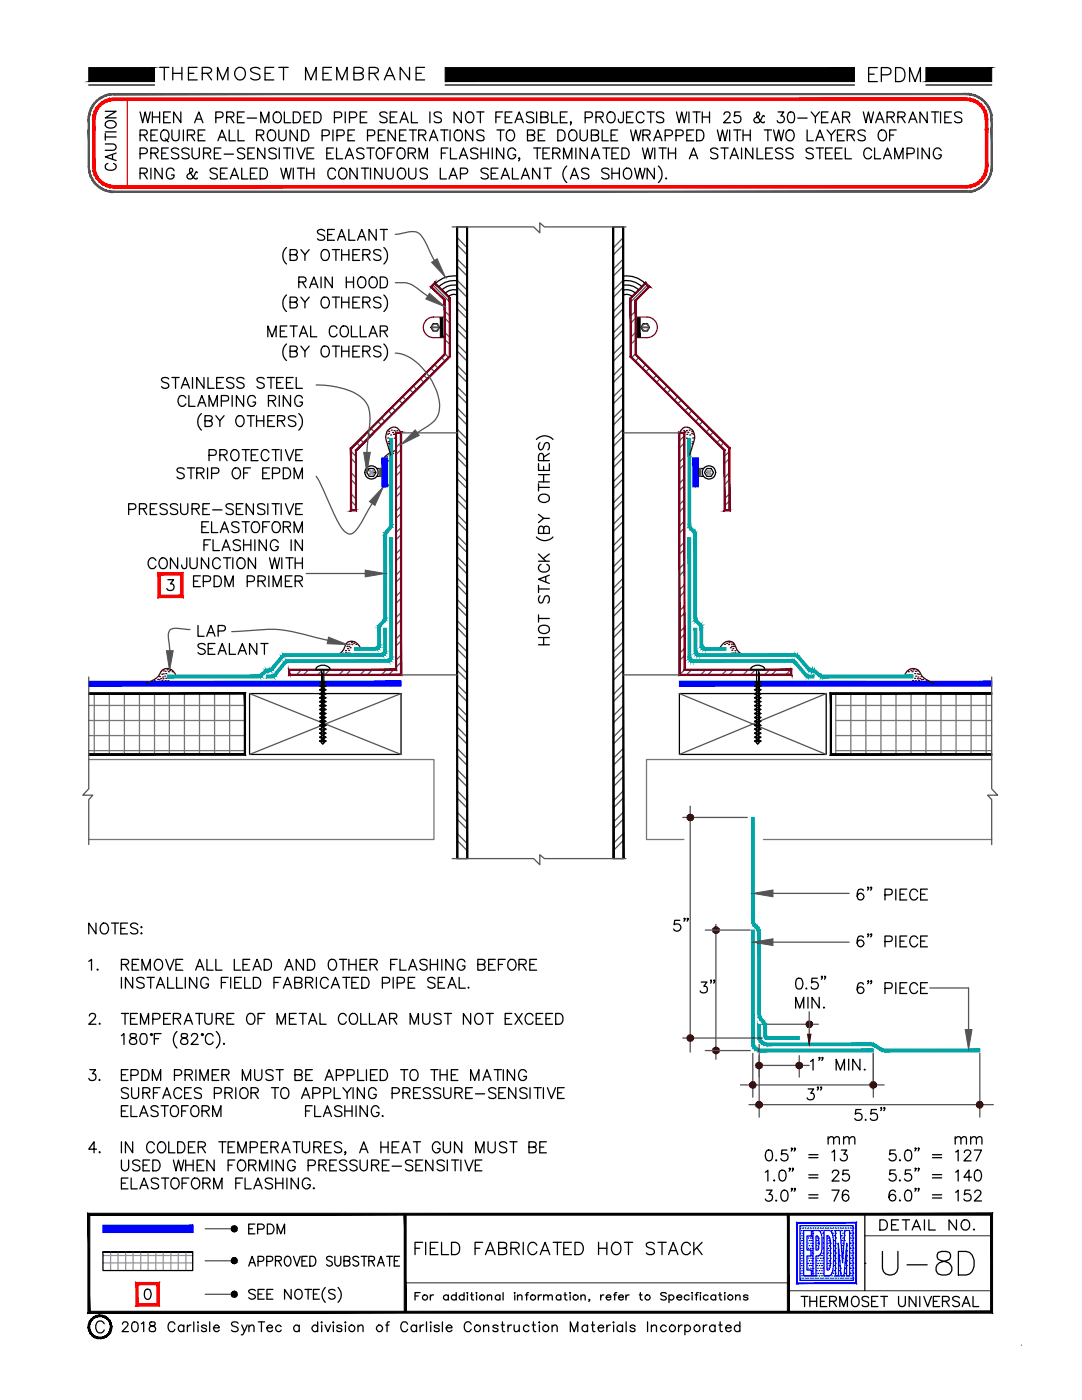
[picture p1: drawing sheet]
<svg xmlns="http://www.w3.org/2000/svg" width="216mm" height="279mm" viewBox="0 0 216 279" stroke-linecap="round" stroke-linejoin="round" font-family="sans-serif">
<defs><g id="words">
<text font-size="8.8" x="175" y="255.8">U-8D</text>
<g font-size="6.2">
<text x="172.2" y="17.6">EPDM</text>
<text x="159.8" y="220.8">3&quot;</text>
</g>
<g font-size="5.7">
<text x="30.7" y="17.3">THERMOSET MEMBRANE</text>
<text x="133.3" y="187">5&quot;</text>
<text x="138.6" y="199.3">3&quot;</text>
<text x="81.5" y="251.5">FIELD FABRICATED HOT STACK</text>
</g>
<g font-size="5.3">
<text x="24" y="35.3" transform="rotate(-90 24 35.3)">CAUTION</text>
<text x="158.7" y="262.1">THERMOSET UNIVERSAL</text>
</g>
<g font-size="4.9">
<text x="48.3" y="247.3">EPDM</text>
<text x="174.3" y="246.6">DETAIL NO.</text>
</g>
<g font-size="4.4">
<text x="164" y="229.7">mm</text>
<text x="189.4" y="229.7">mm</text>
</g>
</g></defs>
<!-- layer: INSULATION2 -->
<g fill="none" stroke="#767676" stroke-width=".25">
<path d="M18.8 138.4v12.2M21.8 138.4v12.2M24.8 138.4v12.2M27.8 138.4v12.2M30.8 138.4v12.2M33.8 138.4v12.2M36.8 138.4v12.2M39.8 138.4v12.2M42.8 138.4v12.2M45.8 138.4v12.2M48.8 138.4v12.2M166.8 138.4v12.2"/>
<path d="M169.8 138.4v12.2M172.8 138.4v12.2M175.8 138.4v12.2M178.8 138.4v12.2M181.8 138.4v12.2M184.8 138.4v12.2M187.8 138.4v12.2M190.8 138.4v12.2M193.8 138.4v12.2M196.8 138.4v12.2M17.7 149.8h31.2M17.7 146.8h31.2"/>
<path d="M17.7 143.8h31.2M17.7 140.8h31.2M166.7 149.8h31.2M166.7 146.8h31.2M166.7 143.8h31.2M166.7 140.8h31.2"/>
</g>
<!-- layer: LINE50 -->
<g fill="none" stroke="#545454" stroke-width=".25">
<path d="M86.4 56.9l3.4 3.4M90.2 45.3h16.3l1.2 1.2v-2l.9 .8h16.3M91.2 56l2 1.9M91.2 51.7l2 2M91.2 47.4l2 2.1M91.2 57.3l2 2.1M91.2 53.1l2 2M91.2 48.9l2 2M124.3 47.4l-1.9 2.1M124.3 51.7l-1.9 2M124.3 56l-1.9 1.9M124.3 48.9l-1.9 2"/>
<path d="M124.3 53.1l-1.9 2M124.3 57.3l-1.9 2.1M129.2 56.9l-3.4 3.4M79.6 79.9l.7 .6M80.3 79.1l.7 .8M81.8 77.8l.7 .6M82.5 77l.7 .8M83.9 75.6l.7 .7M84.6 74.9l.7 .7M86 73.5l.7 .7M86.2 65.4h1.3M86.2 65.3h1.3"/>
<path d="M86.7 72.8l.7 .7M88.1 71.4l.7 .7M88.7 70.6l.8 .8M88.7 66.3l1.1 1M88.7 62.1l1.1 1M88.7 67.8l1.1 .9M88.7 63.5l1.1 1M91.2 77.2l2 2M91.2 72.9l2 2.1M91.2 68.7l2 2M91.2 64.5l2 1.9M91.2 60.2l2 2"/>
<path d="M91.2 78.6l2 2M91.2 74.4l2 2M91.2 70.1l2 2M91.2 65.9l2 1.9M91.2 61.6l2 2M124.3 60.2l-1.9 2M124.3 64.5l-1.9 1.9M124.3 68.7l-1.9 2M124.3 72.9l-1.9 2.1M124.3 77.2l-1.9 2M124.3 61.6l-1.9 2M124.3 65.9l-1.9 1.9"/>
<path d="M124.3 70.1l-1.9 2M124.3 74.4l-1.9 2M124.3 78.6l-1.9 2M126.8 62.1l-1 1M126.8 66.3l-1 1M126.8 70.6l-.8 .8M126.8 63.5l-1 1M126.8 67.8l-1 .9M127.5 71.4l-.7 .7M128.1 65.4h1.3M128.1 65.3h1.3M128.9 72.8l-.7 .7"/>
<path d="M129.6 73.5l-.7 .7M131 74.9l-.7 .7M131.7 75.6l-.7 .7M133.1 77l-.7 .8M133.8 77.8l-.7 .6M135.3 79.1l-.8 .8M135.9 79.9l-.6 .6M70 98.5l1 1.1M70 94.3l1 1M70 90.1l1 .9M70 100l1 1M70 95.7l1 1"/>
<path d="M70 91.5l1 1M71.1 88.3l.8 .8M71.9 87.7l.7 .6M73.3 86.2l.7 .7M74 85.5l.7 .7M75.4 84.1l.7 .7M76.1 83.4l.7 .7M77.5 82l.7 .7M78.2 81.3l.7 .7M79.1 86.4l-.1 .1M80 88.3l-1 1M80 92.6l-1 .9"/>
<path d="M80 96.8l-1 1M80 89.7l-1 1M80 94l-1 1M80 98.2l-1 1M91.2 98.4l2 2M91.2 94.2l2 2M91.2 89.9l2 2M91.2 85.7l2 2M91.2 81.4l2 2M91.2 99.9l2 1.9M91.2 95.6l2 2M91.2 91.3l2 2"/>
<path d="M91.2 87.1l2 2M91.2 82.8l2 2.1M124.3 81.4l-1.9 2M124.3 85.7l-1.9 2M124.3 89.9l-1.9 2M124.3 94.2l-1.9 2M124.3 98.4l-1.9 2M124.3 82.8l-1.9 2.1M124.3 87.1l-1.9 2M124.3 91.3l-1.9 2M124.3 95.6l-1.9 2M124.3 99.9l-1.9 1.9"/>
<path d="M136.6 87l-1 1M136.6 91.2l-1 1M136.6 95.4l-1 1.1M136.6 99.7l-1 1M136.6 88.4l-1 1M136.6 92.6l-1 1M136.6 96.9l-1 1M137.4 81.3l-.7 .7M138.1 82l-.7 .7M139.5 83.4l-.7 .7M140.2 84.1l-.7 .7M141.6 85.5l-.7 .7"/>
<path d="M142.3 86.2l-.7 .7M143.7 87.7l-.7 .6M144.5 88.3l-.8 .8M145.6 90.1l-1 .9M145.6 94.3l-1 1M145.6 98.5l-1 1.1M145.6 91.5l-1 1M145.6 95.7l-1 1M145.6 100l-1 1M80 101l-1 1.1M80 105.3l-1 1M80 109.5l-1 1"/>
<path d="M80 113.8l-1 1M80 118l-1 1M80 102.5l-1 .9M80 106.7l-1 1M80 110.9l-1 1.1M80 115.2l-1 1M80 119.5l-1 .9M91.2 119.7l2 2M91.2 115.4l2 2M91.2 111.2l2 1.9M91.2 106.9l2 2M91.2 102.6l2 2.1"/>
<path d="M91.2 116.8l2 2M91.2 112.6l2 2M91.2 108.3l2 2M91.2 104.1l2 2M124.3 102.6l-1.9 2.1M124.3 106.9l-1.9 2M124.3 111.2l-1.9 1.9M124.3 115.4l-1.9 2M124.3 119.7l-1.9 2M124.3 104.1l-1.9 2M124.3 108.3l-1.9 2M124.3 112.6l-1.9 2"/>
<path d="M124.3 116.8l-1.9 2M136.6 104l-1 1M136.6 108.2l-1 1M136.6 112.5l-1 .9M136.6 116.7l-1 1M136.6 101.1l-1 1M136.6 105.4l-1 1M136.6 109.6l-1 1M136.6 113.9l-1 1M136.6 118.1l-1 1M17.7 135.1v22.3l-1.2 1.3h2l-.8 .9v9M49.8 138.4l30.2 12.2"/>
<path d="M60.1 133.7l-.9 1M61.6 133.7l-1 1M64.4 133.7l-1 1M65.8 133.7l-1 1M68.6 133.7l-1 1M70 133.7l-.9 1M72.9 133.7l-1 1M74.3 133.7l-1 1M77.1 133.7l-1 1M78.5 133.7l-1 1M80 138.4l-30.2 12.2M80 122.3l-1 1"/>
<path d="M80 126.5l-1 1M80 130.8l-1 1M80 123.7l-1 1M80 127.9l-1 1M80 132.2l-1 1M91.2 136.6l2 2M91.2 132.4l2 2M91.2 128.1l2 2M91.2 123.9l2 2M91.2 138l2 2.1M91.2 133.8l2 2M91.2 129.6l2 2"/>
<path d="M91.2 125.3l2 2M91.2 121.1l2 1.9M124.3 123.9l-1.9 2M124.3 128.1l-1.9 2M124.3 132.4l-1.9 2M124.3 136.6l-1.9 2M124.3 121.1l-1.9 1.9M124.3 125.3l-1.9 2M124.3 129.6l-1.9 2M124.3 133.8l-1.9 2M124.3 138l-1.9 2.1M135.6 138.4l29.3 12.2"/>
<path d="M136.6 120.9l-1 1M136.6 125.2l-1 1M136.6 129.4l-1 1M136.6 133.7l-1 1M136.6 122.4l-1 .9M136.6 126.6l-1 1M136.6 130.8l-1 1.1M138 133.7l-1 1M140.8 133.7l-1 1M142.2 133.7l-1 1M145 133.7l-1 1M146.5 133.7l-1 1"/>
<path d="M149.3 133.7l-1 1M150.7 133.7l-1 1M153.6 133.7l-1.1 1M155 133.7l-1 1M157.8 133.7l-1 1M164.9 138.4l-29.3 12.2M197.9 135.1v22.3l1.2 1.3h-2l.8 .9v9M91.2 157.8l2 2.1M91.2 153.6l2 2M91.2 149.4l2 2M91.2 145.1l2 2M91.2 140.9l2 2"/>
<path d="M91.2 159.3l2 2M91.2 155l2 2M91.2 150.8l2 2M91.2 146.5l2 2M91.2 142.3l2 2M124.3 140.9l-1.9 2M124.3 145.1l-1.9 2M124.3 149.4l-1.9 2M124.3 153.6l-1.9 2M124.3 157.8l-1.9 2.1M124.3 142.3l-1.9 2M124.3 146.5l-1.9 2"/>
<path d="M124.3 150.8l-1.9 2M124.3 155l-1.9 2M124.3 159.3l-1.9 2M90.2 171.4h16.3l1.2 1.2v-2l.9 .8h16.3M91.2 166.4l2 1.9M91.2 162.1l2 2M91.2 167.8l2 2M91.2 163.5l2 2M124.3 162.1l-1.9 2M124.3 166.4l-1.9 1.9M124.3 163.5l-1.9 2M124.3 167.8l-1.9 2"/>
<circle cx="86.9" cy="65.3" r=".66"/>
<circle cx="128.8" cy="65.3" r=".66"/>
</g>
<!-- layer: DETAIL -->
<g fill="#000" stroke="#000" stroke-width=".2">
<path d="M91.1 45.3l.2 126.1v-126.1zM91.1 45.3l.2 126.1h-.2z"/>
<path d="M93.1 45.3l.2 126.1v-126.1zM93.1 45.3l.2 126.1h-.2z"/>
<path d="M122.3 45.3l.2 126.1v-126.1zM122.3 45.3l.2 126.1h-.2z"/>
<path d="M124.3 45.3l.2 126.1v-126.1zM124.3 45.3l.2 126.1h-.2z"/>
</g>
<!-- layer: MEMBRANE1 -->
<g fill="#00f" stroke="#00f" stroke-width=".2">
<path d="M135.6 135.9v1l62.3-.9zM135.6 136.9l62.3-.9v.9z"/>
<path d="M17.7 136.9h62.3v-1zM17.7 136l62.3-.1-62.3 1z"/>
<path d="M20.5 246h18v-1.5zM20.5 244.5h18l-18 1.5z"/>
<path d="M138.2 91.4l.5 5.8v-5.8zM138.2 91.4l.5 5.8h-.5z"/>
<path d="M138.9 91.4l.5 5.8v-5.8zM138.9 91.4l.5 5.8h-.5z"/>
<path d="M76.8 91.4l.6 5.8v-5.8zM76.8 91.4l.6 5.8h-.6z"/>
<path d="M76.2 91.4l.5 5.8v-5.8zM76.2 91.4l.5 5.8h-.5z"/>
</g>
<!-- layer: INSULATION1 -->
<g fill="#000" stroke="#000" stroke-width=".2">
<path d="M17.7 138.5h31.2v-.2zM17.7 138.3h31.2l-31.2 .2z"/>
<path d="M165.8 138.3v.2l32.1-.2zM165.8 138.5l32.1-.2v.2z"/>
<path d="M17.7 150.4v.3l31.2-.3zM17.7 150.7l31.2-.3v.3z"/>
<path d="M17.7 150.4v.3l31-.3zM17.7 150.7l31-.3 .3 .3zM48.7 138.5v11.9l.3 .3zM48.7 138.5l.3-.2v12.4zM17.7 138.5h31l.3-.2zM17.7 138.3h31.3l-31.3 .2z"/>
<path d="M165.8 150.7h32.1v-.3zM165.8 150.4h32.1l-32.1 .3z"/>
<path d="M165.7 150.7h32.2v-.3zM165.7 150.7l.2-.3h32zM165.7 138.3v12.4l.2-.3zM165.7 138.3l.2 .2v11.9zM165.7 138.3l.2 .2 32-.2zM165.9 138.5l32-.2v.2z"/>
</g>
<!-- layer: DECK1 -->
<path d="M17.7 151.6h68.9v15.9h-68.9M197.9 151.6h-68.9v15.9h7.5M152.3 167.5h45.6" fill="none" stroke="#767676" stroke-width=".25"/>
<!-- layer: 0 -->
<g fill="none" stroke="#000" stroke-width=".25">
<path d="M17.7 17h13.1M88.8 17h81.7M184.8 17h13.1M86.4 64.6h.9l.4 .7-.4 .8h-.9l-.4-.8zM128.3 64.6h.9l.4 .7-.4 .8h-.9l-.4-.8zM49.8 138.4h30.2v12.2h-30.2zM135.6 138.4h29.3v12.2h-29.3zM20.5 249.9h18v3.7h-18zM80.9 242.3v13.7M82.8 258.6h.7M83.8 258h-1v1.4M85.9 258.4v1"/>
<path d="M86.5 258.4a.52 .52 0 0 0-.6 .5M89.5 258.6a.53 .53 0 0 0-.8-.1 .53 .53 0 0 0 0 .8 .53 .53 0 0 0 .8-.1M89.5 258.4v1M91 258.6a.53 .53 0 0 0-.8-.1 .53 .53 0 0 0 0 .8 .53 .53 0 0 0 .8-.1M91 258v1.4M92.6 258.6a.53 .53 0 0 0-.8-.1 .53 .53 0 0 0 0 .8 .53 .53 0 0 0 .8-.1M92.6 258v1.4M93.2 258h.2zM93.3 258.4v1M93.9 258.4h.5M94.1 258l.1 1.4h.3M95 258h.2z"/>
<path d="M95.1 258.4v1M97.3 258.7l.3-.3 .5 .1v.9M97.3 258.4v1M99.8 258.6a.51 .51 0 0 0-.8 0 .51 .51 0 0 0 0 .7 .51 .51 0 0 0 .8-.1M99.8 258.4v1M100.4 258v1.4M102.6 258h.2zM102.7 258.4v1M103.3 258.7l.2-.2a.38 .38 0 0 1 .7 .2v.7M103.3 258.4v1M104.8 258.4h.6M105.5 258h-.3l-.1 .2v1.2"/>
<path d="M107.4 258.4v1M108 258.4a.52 .52 0 0 0-.6 .5M108.5 258.7l.2-.2a.38 .38 0 0 1 .7 .2v.7M108.5 258.4v1M109.4 258.7l.3-.3 .4 .1 .1 .9M111.9 258.6a.51 .51 0 0 0-.8 0 .51 .51 0 0 0 0 .7 .51 .51 0 0 0 .8-.1M111.9 258.4v1M112.5 258.4h.6M112.7 258v1.2l.1 .2h.4M113.7 258h.1zM113.8 258.4v1M115.9 258.7l.4-.3 .4 .1 .1 .9"/>
<path d="M115.9 258.4v1M117.7 259.4h-.2h.2l-.2 .3M119.9 258.4v1M120.5 258.4a.57 .57 0 0 0-.6 .5M121 258.9h.9a.47 .47 0 0 0-.5-.5 .47 .47 0 0 0-.4 .5v.1a.51 .51 0 0 0 .4 .4 .51 .51 0 0 0 .5-.2M122.4 258.4h.6M123.1 258h-.4v.2v1.2M123.4 258.9h1a.51 .51 0 0 0-.7-.4 .51 .51 0 0 0-.3 .7 .51 .51 0 0 0 .8 .2l.2-.2M124.9 258.4v1M125.5 258.4a.57 .57 0 0 0-.6 .5M127.6 258.4h.5M127.8 258v1.2l.1 .2h.3"/>
<path d="M132.9 258.2l-.3-.2h-.6l-.2 .2 .2 .3 .8 .3 .1 .4a.77 .77 0 0 1-1.1 0M133.5 258.6a.53 .53 0 0 1 .8-.1 .53 .53 0 0 1 0 .8 .53 .53 0 0 1-.8-.1M133.5 258.4v1.6M135.1 258.9h.9a.51 .51 0 0 0-.6-.4 .51 .51 0 0 0-.3 .7 .51 .51 0 0 0 .8 .2l.1-.2M137.5 258.6a.53 .53 0 0 0-.8-.1 .53 .53 0 0 0 0 .8 .53 .53 0 0 0 .8-.1M138.1 258v.1zM138.1 258.4v1M138.7 258.4h.5M139.3 258h-.3v.2v1.2M139.8 258v.1zM139.8 258.4v1M141.3 258.6a.51 .51 0 0 0-.8 0 .51 .51 0 0 0 0 .7 .51 .51 0 0 0 .8-.1"/>
<path d="M142.8 258.6a.53 .53 0 0 0-.8-.1 .53 .53 0 0 0 0 .8 .53 .53 0 0 0 .8-.1M142.8 258.4v1M143.4 258.4h.5M143.7 258v1.2v.2h.3M144.6 258v.1zM144.6 258.4v1M146.8 258.7l.2-.2a.38 .38 0 0 1 .7 .2v.7M146.8 258.4v1M149.2 258.6a.56 .56 0 0 0-.8 0l.2 .3 .6 .1v.2a.56 .56 0 0 1-.8 0"/>
<circle cx="84.8" cy="258.9" r=".52"/>
<circle cx="96.2" cy="258.9" r=".52"/>
<circle cx="106.4" cy="258.9" r=".52"/>
<circle cx="114.9" cy="258.9" r=".52"/>
<circle cx="129.2" cy="258.9" r=".52"/>
<circle cx="145.7" cy="258.9" r=".52"/>
</g>
<!-- layer: SHEETMETAL2 -->
<g fill="#7f001f" stroke="#7f001f" stroke-width=".2">
<path d="M135.4 86.3l.3 .2 1-.2zM135.7 86.5l1-.2-.2 .2zM136.7 86.3l-.2 .2 .2 47zM136.5 86.5l.2 47-.2 .3zM136.7 133.5l-.2 .3 21.5-.3zM136.5 133.8l21.5-.3-.3 .3zM158 133.5l-.3 .3 .3 1zM157.7 133.8l.3 1-.3-.2zM135.4 134.8h22.6l-.3-.2zM135.4 134.8l.3-.2h22zM135.4 86.3v48.5l.3-.2zM135.4 86.3l.3 .2v48.1z"/>
<path d="M126.7 70.8l18.7 18.7 .3-.1zM126.7 70.8l.3-.1 18.7 18.7zM126.7 59.9v10.9l.3-.1zM126.7 59.9l.3 .1v10.7zM126.7 59.9l.3 .1 2.4-2.8zM129.4 57.2h.3l-2.7 2.8zM128.8 56.7l.6 .5h.3zM128.8 56.3l.9 .9-.9-.5zM128.8 56.3l-2.8 3.2 2.8-2.8zM128.8 56.3l-2.8 3.2h-.3zM125.7 59.5l.3 11.6v-11.6zM125.7 59.5l.3 11.6-.3 .1zM125.7 71.2l19 18.6-18.7-18.7zM125.7 71.2l19 18.6-.2 .1zM144.5 89.9l.2 11.8v-11.9zM144.5 89.9l.2 11.8-.2 .3zM144.7 101.7l-.2 .3 .9-.3zM144.5 102l.9-.3 .3 .3zM145.4 89.5v12.2l.3 .3zM145.4 89.5l.3-.1v12.6z"/>
<path d="M88.6 70.7l-18.7 18.7 .3 .1zM88.6 70.7l.3 .1-18.7 18.7zM88.6 60v10.7l.3 .1zM88.6 60l.3-.1v10.9zM85.9 57.2l2.7 2.8 .3-.1zM85.9 57.2h.3l2.7 2.7zM85.9 57.2h.3l.6-.9zM86.8 56.3v.4l-.6 .5zM86.8 56.3v.4l3.1 2.8zM86.8 56.7l3.1 2.8h-.3zM89.6 59.5l.3 11.7v-11.7zM89.6 59.5l.3 11.7-.3-.1zM89.6 71.1l-18.5 18.8 18.8-18.7zM89.6 71.1l-18.5 18.8-.2-.1zM70.9 89.8l.2 12.2v-12.1zM70.9 89.8l.2 12.2-.2-.3zM69.9 102h1.2l-.2-.3zM69.9 102l.3-.3h.7zM69.9 89.4v12.6l.3-.3zM69.9 89.4l.3 .1v12.2z"/>
<path d="M79.1 86.5h.8l.3-.2zM78.9 86.3h1.3l-1.1 .2zM78.9 86.3l.2 47.5v-47.3zM78.9 86.3l.2 47.5-.2-.3zM57.8 133.8h21.3l-.2-.3zM57.6 133.5h21.3l-21.1 .3zM57.6 133.5l.2 1.1v-.8zM57.6 133.5l.2 1.1-.2 .2zM57.6 134.8l22.3-.2h-22.1zM57.6 134.8l22.3-.2 .3 .2zM79.9 86.5v48.1l.3 .2zM79.9 86.5l.3-.2v48.5z"/>
</g>
<!-- layer: DETAIL -->
<g fill="none" stroke="#000" stroke-width=".25">
<path d="M91.2 45.3h2M91.3 58.9a1.59 1.59 0 0 0-1.8 .3M91.3 56a4.3 4.3 0 0 0-3.7 1.2M91.3 57.9a2.52 2.52 0 0 0-2.5 .6M91.3 55.1a5.3 5.3 0 0 0-4.4 1.4M91.3 56.9a3.5 3.5 0 0 0-3.1 1M122.4 45.3h1.9M124.4 56.9a3.5 3.5 0 0 1 3 1M124.4 55.1a5.3 5.3 0 0 1 4.3 1.4M124.4 57.9a2.52 2.52 0 0 1 2.4 .6M124.4 56a4.3 4.3 0 0 1 3.7 1.2M124.4 58.9a1.59 1.59 0 0 1 1.8 .3"/>
<path d="M73.7 93.5h.9l.4 .8-.4 .8h-.9l-.5-.8zM74.6 94.3h.1M75.2 93.5h.8v1.6h-.8M140.4 93.5h-.9v1.6h.9M141 94.3h.1M141 93.5h.9l.5 .8-.5 .8h-.9l-.4-.8zM63 133.5v.2h2.8v-.2M63.8 138.5l1.2 .8-1.2 .7M63.8 137.7l1.2 .8-1.2 .8M63.8 136.9l1.2 .8-1.2 .8M63.8 136.9l1.2-.8h-1.2l1.2 .8-1.2 .8M63.8 139.3h1.2"/>
<path d="M63.8 138.5h1.2M63.8 137.7h1.2M63.8 136.9h1.2M63.8 139.3l1.2 .7M64.2 134.3v10.9M64.2 133.7v14.6l.2 .2 .2-.2v-14.6M64.4 136.1h.1M64.5 138h.1M65.7 133.2a1.69 1.69 0 0 0-2.7 .3M65.7 133.3l.1 .2M150.6 139.3h1.2M150.6 138.5h1.2"/>
<path d="M150.6 137.7h1.2M150.6 136.9h1.2M151 133.7v14.6l.2 .2 .2-.2v-14.6M151.1 138h.1M151.2 136.1h.1M151.4 134.3v10.9M151.8 138.5l-1.2 .8 1.2 .7M151.8 137.7l-1.2 .8 1.2 .8M151.8 136.9l-1.2 .8 1.2 .8M151.8 136.9l-1.2-.8h1.2l-1.2 .8 1.2 .8M151.8 139.3l-1.2 .7M152.5 133.2a1.74 1.74 0 0 0-2.7 .3v.2h2.8l-.1-.4"/>
<path d="M63.8 142.4l1.2 .8-1.2 .8 1.2 .8M63.8 145.5l1.2 .8-1.2 .8 1.2 .8M63.8 144.8h1.2M63.8 144h1.2M63.8 143.2h1.2M63.8 142.4h1.2M63.8 141.6h1.2M63.8 140.8h1.2M63.8 140h1.2M63.8 145.5h1.2M63.8 146.3h1.2M63.8 147.1h1.2"/>
<path d="M63.8 147.9h1.2M63.8 140l1.2 .8M63.8 140.8l1.2 .8M63.8 147.9l.4 .3M63.8 144.8l1.2 .7M64.2 144.8h.1M64.2 147.9h.1M64.6 144.8h.1M64.6 147.9h.1M65 142.4l-1.2 .8 1.2 .8-1.2 .8M65 140.8l-1.2 .8 1.2 .8M65 145.5l-1.2 .8 1.2 .8-1.2 .8"/>
<path d="M65 140l-1.2 .8M65 141.6l-1.2 .8M65 147.9l-.4 .3M65 144.8l-1.2 .7M150.6 142.4l1.2 .8-1.2 .8 1.2 .8M150.6 140.8l1.2 .8-1.2 .8M150.6 145.5l1.2 .8-1.2 .8 1.2 .8M150.6 140l1.2 .8M150.6 141.6l1.2 .8M150.6 144.8h1.2M150.6 144h1.2M150.6 143.2h1.2"/>
<path d="M150.6 142.4h1.2M150.6 141.6h1.2M150.6 140.8h1.2M150.6 140h1.2M150.6 147.9l.4 .3M150.6 145.5h1.2M150.6 146.3h1.2M150.6 147.1h1.2M150.6 147.9h1.2M150.6 144.8l1.2 .7M151 144.8h.1M151 147.9h.1"/>
<path d="M151.4 144.8h.1M151.4 147.9h.1M151.8 142.4l-1.2 .8 1.2 .8-1.2 .8M151.8 145.5l-1.2 .8 1.2 .8-1.2 .8M151.8 140l-1.2 .8M151.8 140.8l-1.2 .8M151.8 147.9l-.4 .3M151.8 144.8l-1.2 .7M91.2 171.4h2M122.4 171.4h1.9"/>
<circle cx="74.1" cy="94.3" r="1.33"/>
<circle cx="141.5" cy="94.3" r="1.33"/>
</g>
<!-- layer: SHEETMETAL2 -->
<path d="M88.7 63.3h-2.2a2.05 2.05 0 0 0-2 2 2.05 2.05 0 0 0 2 2.1h2.2M126.8 63.3h2.3a2.05 2.05 0 0 1 2.1 2 2.05 2.05 0 0 1-2.1 2.1h-2.3" fill="none" stroke="#7f001f" stroke-width=".25"/>
<!-- layer: 0 -->
<g fill="#000" stroke="#000" stroke-width=".2">
<path d="M87.9 63.4l.5 3.9v-3.9zM87.9 63.4l.5 3.9h-.5z"/>
<path d="M127.2 63.4l.5 3.9v-3.9zM127.2 63.4l.5 3.9h-.5z"/>
<path d="M20.5 249.9l18-.1zM20.5 249.8h18z"/>
<path d="M46.2 245.2v.4l.6-.4zM46.2 245.6l.6-.4-.3 .6zM46.8 245.2l-.3 .6 .3 .1z"/>
<path d="M46.2 251.6v.3l.6-.3zM46.2 251.9l.6-.3-.3 .5zM46.8 251.6l-.3 .5 .3 .1z"/>
<path d="M46.2 258.3v.3l.6-.3zM46.2 258.6l.6-.3-.3 .5zM46.8 258.3l-.3 .5 .3 .1z"/>
<path d="M46.5 244.7l.3 .5v-.6zM46.2 244.9l.3-.2 .3 .5zM46.2 244.9v.3h.6z"/>
<path d="M46.5 251.1l.3 .5v-.6zM46.5 251.1l.3 .5-.6-.3zM46.2 251.3v.3h.6z"/>
<path d="M46.8 251.6v.6l.2-.1zM46.8 251.6l.5 .3-.3 .2zM46.8 251.6l.5 .3v-.3z"/>
<path d="M46.5 257.8l.3 .5v-.6zM46.5 257.8l.3 .5-.6-.3zM46.2 258v.3h.6z"/>
<path d="M46.8 258.3v.6l.2-.1zM46.8 258.3l.5 .3-.3 .2zM46.8 258.3l.5 .3v-.3z"/>
<path d="M46.8 251.6h.5v-.3zM47 251.1l.3 .2-.5 .3zM46.8 251v.6l.2-.5z"/>
<path d="M46.8 258.3h.5v-.3zM47 257.8l.3 .2-.5 .3zM46.8 257.7v.6l.2-.5z"/>
</g>
<!-- layer: NOTES -->
<g fill="none" stroke="#000" stroke-width=".25">
<path d="M28 22.3l.5 2.2 .5-2.2 .5 2.2 .5-2.2M28 27h.8a.57 .57 0 0 0 .6-.6l-.2-.4-1.2-.1v2.2M28 30.7l1.2-.1a.54 .54 0 0 0 0-.9l-1.2-.2v2.2M28 34.6h.8a.57 .57 0 0 0 .6-.6l-.2-.4h-1.2v2.1M28.7 27l.7 1.1M28.7 34.6l.7 1.1M30.1 30.6l1.2-.1a.47 .47 0 0 0 0-.8l-1.2-.2v2.2M30.1 27h.8M30.1 33.6v2.1M30.4 22.3v2.2M30.4 23.4h1.4M30.8 30.6l.8 1.1"/>
<path d="M31.4 25.9h-1.3v2.2h1.3M31.8 22.3v2.2M32.3 30.6h.8M32.4 33.6v2.1l-1.5-2.1v2.1M32.5 26a.99 .99 0 0 1 1.1 .4 .99 .99 0 0 1 0 1.2 .78 .78 0 0 1-.9 .5 .78 .78 0 0 1-.6-.8 1.23 1.23 0 0 1 .4-1.3zM32.7 23.4h.8M33 27.7l.6 .6M33.6 29.5h-1.3v2.2h1.3M34 22.3h-1.3v2.2h1.3M34.3 25.9v1.6a.72 .72 0 0 0 .7 .6 .72 .72 0 0 0 .7-.6v-1.6M34.7 34.1a.78 .78 0 0 0-.9-.6 .78 .78 0 0 0-.6 .9 .96 .96 0 0 0 1 1.3 .67 .67 0 0 0 .5-.8h-.5M35.7 29.8a.82 .82 0 0 0-1.5 .2l.2 .4 .8 .3a.52 .52 0 0 1 .5 .4 .52 .52 0 0 1-.3 .5 1.04 1.04 0 0 1-1.2-.2"/>
<path d="M36.1 22.3v2.2l-1.5-2.2v2.2M36.6 25.9v2.2M37.4 27l1.2-.1a.51 .51 0 0 0 0-.9l-1.2-.1v2.2M37.7 29.8a.82 .82 0 0 0-1.4 .2l.2 .4 .8 .3a.55 .55 0 0 1 .2 .9 1.04 1.04 0 0 1-1.2-.2M38.1 27l.7 1.1M38.3 29.5v1.6a.73 .73 0 0 0 .7 .6 .73 .73 0 0 0 .8-.6v-1.6M38.8 24.5l.9-2.2 .8 2.2M39.2 23.8h1M39.3 34.5l-.1-.2-.2 .3a1.22 1.22 0 0 1-1.3 1.1 .52 .52 0 0 1-.4-.4 .52 .52 0 0 1 .2-.5l.7-.4a.44 .44 0 0 0 .3-.5 .44 .44 0 0 0-.4-.3h-.2a.91 .91 0 0 0 .2 1.1l.7 .9 .5 .1v-.2M39.6 27h.8M40.6 30.6l1.2-.1a.47 .47 0 0 0 0-.8l-1.2-.2v2.2M40.9 25.9h-1.3v2.2h1.3"/>
<path d="M41.3 30.6l.8 1.1M42.8 30.6h.8M43.1 23.5l1.2-.1a.56 .56 0 0 0 .2-.7 .56 .56 0 0 0-.5-.4h-.9v2.2M43.4 33.9a.82 .82 0 0 0-1.5 .2l.2 .3 .9 .3a.58 .58 0 0 1 .4 .7 .97 .97 0 0 1-1.5 0M43.5 28.1l.8-2.2 .8 2.2M43.8 27.4h1M44 34.6h.8M44.1 29.5h-1.3v2.2h1.3M44.7 30.8h1.9M45.2 23.4l1.3-.1 .2-.4-.1-.4-.4-.2h-1v2.2M45.4 33.6h-1.4v2.1h1.4M45.7 25.9v2.2h1.3"/>
<path d="M45.9 35.7l.9-2.1 .8 2.1M45.9 23.4l.8 1.1M46.2 35h1.1M47.4 23.4h.8M47.5 25.9v2.2h1.2M48.2 33.6v2.1h1.3M48.7 22.3h-1.3v2.2h1.3M48.8 29.8a.82 .82 0 0 0-1.4 .2l.2 .4 .8 .3a.52 .52 0 0 1 .4 .4 .52 .52 0 0 1-.2 .5 1.04 1.04 0 0 1-1.2-.2M49.3 23.6h1.9M49.5 30.6h.8M50 34.6h.8M50.8 29.5h-1.3v2.2h1.3"/>
<path d="M51.2 27l1.2-.1a.51 .51 0 0 0 0-.9l-1.2-.1v2.2M51.3 33.6h-1.3v2.1h1.3M51.9 33.6h.7a1.15 1.15 0 0 1 .8 1 1.15 1.15 0 0 1-.8 1.1h-.7zM51.9 27l.7 1.1M52 24.5v-2.2l.8 2.2 .9-2.2v2.2M52.8 29.5v2.2l-1.4-2.2v2.2M53.8 26a1.01 1.01 0 0 1 1.1 .4 1.01 1.01 0 0 1 0 1.2 .81 .81 0 0 1-.9 .5 .81 .81 0 0 1-.6-.8 1.5 1.5 0 0 1 .4-1.3zM54.7 22.6a.8 .8 0 0 1 .9-.2 .8 .8 0 0 1 .5 .7 .96 .96 0 0 1-.1 1.1 .96 .96 0 0 1-1.1 .2 1.37 1.37 0 0 1-.2-1.8zM55.1 29.8a.86 .86 0 0 0-1.4 .2l.2 .4 .8 .3a.55 .55 0 0 1 .2 .9 1.12 1.12 0 0 1-1.2-.2M55.6 25.9v1.6a.72 .72 0 0 0 .8 .6 .72 .72 0 0 0 .7-.6v-1.6M55.7 29.5v2.2M56 33.6l.6 2.1 .5-2.1 .5 2.1 .5-2.1"/>
<path d="M56.6 29.5h1.4M56.7 22.3v2.2h1.3M57.3 29.5v2.2M58.4 29.5v2.2M58.5 22.3h.7a1.15 1.15 0 0 1 .8 1.1 1.15 1.15 0 0 1-.8 1.1h-.7zM58.5 33.6v2.1M59.2 29.5l.8 2.2 .9-2.2M59.3 25.9v2.2l-1.4-2.2v2.2M59.3 33.6h1.5M60 33.6v2.1M60.2 25.9h.7a1.15 1.15 0 0 1 .7 1.1 1.15 1.15 0 0 1-.7 1.1h-.7zM60.7 23.4h.8"/>
<path d="M61.2 34.6h1.4M61.2 33.6v2.1M61.3 30.6h.8M62 22.3h-1.3v2.2h1.3M62.6 22.3h.7a1.15 1.15 0 0 1 .8 1.1 1.15 1.15 0 0 1-.8 1.1h-.7zM62.6 29.5h-1.3v2.2h1.3M62.6 33.6v2.1M64.3 27.1l1.2-.1a.56 .56 0 0 0 .2-.7 .56 .56 0 0 0-.5-.4h-.9v2.2M65.2 30.6h.8M66.4 25.9v2.2M66.5 29.5h-1.3v2.2h1.3M66.7 23.5l1.3-.1a.56 .56 0 0 0 .2-.7 .56 .56 0 0 0-.5-.4h-1v2.2"/>
<path d="M66.9 34.1a.78 .78 0 0 0-.8-.6 .78 .78 0 0 0-.7 .9 .96 .96 0 0 0 .2 1 .96 .96 0 0 0 1 .2l.3-.4M67.2 29.5v2.2h1.2M67.2 27.1l1.3-.1 .2-.3-.2-.7-1.3-.1v2.2M68 33.6a1.06 1.06 0 0 1 1.2 .5 1.06 1.06 0 0 1-.2 1.3 .8 .8 0 0 1-.9 .3 .8 .8 0 0 1-.5-.8 1.36 1.36 0 0 1 .4-1.3zM68.9 31.7l.8-2.2 .8 2.2M68.9 22.3v2.2M69.2 31h1M69.4 27h.8M69.7 23.5h1a.57 .57 0 0 0 .5-.6 .57 .57 0 0 0-.5-.6h-1v2.2M70.8 25.9h-1.4v2.2h1.4M71.3 33.6v2.1l-1.5-2.1v2.1M71.9 23.4h.8"/>
<path d="M72.1 33.6h1.4M72.6 29.8a.82 .82 0 0 0-1.4 .2l.2 .4 .8 .3a.55 .55 0 0 1 .2 .9 1.04 1.04 0 0 1-1.2-.2M72.8 33.6v2.1M73.2 22.3h-1.3v2.2h1.3M73.2 29.5h1.5M73.3 27.1l1.3-.1a.56 .56 0 0 0 .2-.7 .56 .56 0 0 0-.5-.4h-1v2.2M73.9 29.5v2.2M73.9 33.6v2.1M75.3 29.8a.91 .91 0 0 1 1.1 0 .91 .91 0 0 1 .3 1.1 .83 .83 0 0 1-.8 .8 .83 .83 0 0 1-.8-.8zM75.5 27h.8M76.2 33.6v2.1l-1.4-2.1v2.1M76.8 25.9h-1.3v2.2h1.3"/>
<path d="M77 33.6v1.5a.72 .72 0 0 0 .7 .6 .72 .72 0 0 0 .8-.6v-1.5M77.2 22.6a.82 .82 0 0 0-1.4 .2l.4 .5 .9 .4 .1 .5a.97 .97 0 0 1-1.4 0M77.4 30.6h.8M77.9 23.4h.8M78.7 29.5h-1.3v2.2M78.9 25.9v2.2l-1.5-2.2v2.2M79.2 22.3h-1.3v2.2h1.3M79.4 29.8a.8 .8 0 0 1 .9-.2 .8 .8 0 0 1 .5 .8 .93 .93 0 0 1-.2 1 .93 .93 0 0 1-1 .2 1.49 1.49 0 0 1-.2-1.8zM79.5 33.9a.8 .8 0 0 1 .9-.3 .8 .8 0 0 1 .6 .8 .96 .96 0 0 1-.2 1 .96 .96 0 0 1-1.1 .2 1.34 1.34 0 0 1-.2-1.7zM79.7 27h.8M79.8 24.5l.9-2.2 .8 2.2M80.1 23.8h1.1"/>
<path d="M81 25.9h-1.3v2.2h1.3M81.5 30.6l1.2-.1a.47 .47 0 0 0 0-.8l-1.2-.2v2.2M81.5 33.6v1.5a.72 .72 0 0 0 .8 .6 .72 .72 0 0 0 .7-.6v-1.5M81.7 25.9h1.4M82.1 22.3v2.2h1.2M82.2 30.6l.7 1.1M82.4 25.9v2.2M83.5 27h1a.51 .51 0 0 0 .4-.9l-.4-.2h-1v2.2M83.6 31.7v-2.2l.9 2.2 .8-2.2v2.2M84.3 27l.7 1.1M85.3 33.9a.82 .82 0 0 0-1.5 .2 1.35 1.35 0 0 0 1.3 .7l.2 .3v.3a.97 .97 0 0 1-1.5 0M85.7 28.1l.8-2.2 .8 2.2"/>
<path d="M85.8 22.3v2.2M86 27.4h1M87.9 33.6v2.1h1.2M87.9 25.9h1.5M88.1 22.6a.82 .82 0 0 0-1.5 .2l.4 .5 .9 .3 .2 .3v.3a.99 .99 0 0 1-1.5 0M88.1 30.6h.8M88.7 25.9v2.2M89.4 29.5h-1.3v2.2M89.6 35.7l.8-2.1 .8 2.1M89.8 25.9v2.2M89.9 29.5v2.2h1.3M89.9 35h1"/>
<path d="M91 26a1.01 1.01 0 0 1 1.2 .4 1.01 1.01 0 0 1 0 1.2 .81 .81 0 0 1-.9 .5 .81 .81 0 0 1-.7-.8 1.5 1.5 0 0 1 .4-1.3zM91.7 31.7l.8-2.2 .8 2.2M91.9 34.7l1.2-.1a.58 .58 0 0 0 0-1h-1.2v2.1M92 31h1M92 22.3v2.2l-1.4-2.2v2.2M93.1 22.6a.8 .8 0 0 1 .9-.2 .8 .8 0 0 1 .5 .7 .96 .96 0 0 1-.1 1.1 .96 .96 0 0 1-1.1 .2 1.37 1.37 0 0 1-.2-1.8zM94.3 25.9v2.2l-1.4-2.2v2.2M95.1 22.3h1.5M95.3 29.8a.82 .82 0 0 0-1.4 .2l.2 .4 .9 .3a.52 .52 0 0 1 .3 .4 .52 .52 0 0 1-.2 .5 1.04 1.04 0 0 1-1.2-.2M95.9 22.3v2.2M96 30.6h1.4M96 29.5v2.2"/>
<path d="M96.6 26.2a.83 .83 0 0 0-1.5 .2l.5 .5 .6 .2a.58 .58 0 0 1 .4 .7 .97 .97 0 0 1-1.5 0M97.4 33.9a.82 .82 0 0 0-1.4 .2 1.35 1.35 0 0 0 1.2 .7l.2 .3v.3a.97 .97 0 0 1-1.4 0M97.4 29.5v2.2M98 34.6h.9M98.2 29.5v2.2M98.9 23.4h.9M99.2 25.9h1.4M99.4 33.6h-1.4v2.1h1.4M99.9 25.9v2.2M100 35.7l.8-2.1 .9 2.1M100.3 22.3h-1.4v2.2M100.3 35h1"/>
<path d="M100.5 29.5v2.2l-1.4-2.2v2.2M100.8 23.4h.9M101.4 26a.99 .99 0 0 1 1.2 .4 .99 .99 0 0 1-.1 1.2 .78 .78 0 0 1-.8 .5 .78 .78 0 0 1-.7-.8 1.23 1.23 0 0 1 .4-1.3zM102.2 22.3h-1.4v2.2h1.4M102.2 33.6v2.1h1.3M102.8 24.5l.8-2.2 .8 2.2M102.9 30a.81 .81 0 0 0-.9-.5 .81 .81 0 0 0-.7 .9 .95 .95 0 0 0 .2 1 .95 .95 0 0 0 1 .2l.4-.4v-.3h-.5M103.1 23.8h1M103.7 31.6h-.2l.1-.1 .1 .1-.2 .5M104 35.7l.8-2.1 .8 2.1M104.3 35h1M105.3 27h.9a.51 .51 0 0 0 .4-.9l-.4-.2h-.9v2.2h.9a.57 .57 0 0 0 .5-.6 .57 .57 0 0 0-.5-.5"/>
<path d="M106.5 22.6a.82 .82 0 0 0-1.5 .2 1.35 1.35 0 0 0 1.3 .8l.2 .3v.3a.97 .97 0 0 1-1.5 0M106.5 29.5h1.4M107.1 22.3v2.2M107.2 29.5v2.2M107.4 27h.8M107.7 33.6v2.1l-1.4-2.1v2.1M107.9 23.4l1.2-.1 .3-.4-.1-.4-.4-.2h-1v2.2h1a.57 .57 0 0 0 .5-.6 .57 .57 0 0 0-.5-.5M108.3 30.6h.8M108.6 33.6h1.4M108.7 25.9h-1.3v2.2h1.3M109.3 33.6v2.1M109.7 29.5h-1.4v2.2h1.4"/>
<path d="M110.1 22.3v2.2h1.2M110.3 30.6l1.2-.1a.47 .47 0 0 0 0-.8l-1.2-.2v2.2M111 30.6l.7 1.1M111.3 25.9h.7a1.15 1.15 0 0 1 .8 1.1 1.15 1.15 0 0 1-.8 1.1h-.7zM111.8 23.4h.9M112.5 31.7v-2.2l.8 2.2 .8-2.2v2.2M113.1 33.1a2.15 2.15 0 0 0 0 3.3M113.2 22.3h-1.4v2.2h1.4M113.8 35.7l.8-2.1 .8 2.1M113.9 26a1.01 1.01 0 0 1 1.1 .4 1.01 1.01 0 0 1 0 1.2 .81 .81 0 0 1-.9 .5 .81 .81 0 0 1-.6-.8 1.5 1.5 0 0 1 .4-1.3zM114 24.4h-.2l.1-.1 .1 .1-.2 .5M114.1 35h1"/>
<path d="M114.9 29.5v2.2M115.8 25.9v1.6a.72 .72 0 0 0 .7 .6 .72 .72 0 0 0 .7-.6v-1.6M116.8 23.5l1.2-.1a.56 .56 0 0 0 .2-.7 .56 .56 0 0 0-.5-.4h-.9v2.2M117.2 29.5v2.2l-1.4-2.2v2.2M117.5 33.9a.82 .82 0 0 0-1.5 .2 1.35 1.35 0 0 0 1.3 .7l.2 .3v.3a.97 .97 0 0 1-1.5 0M118 27l1.2-.1a.51 .51 0 0 0 0-.9l-1.2-.1v2.2h.9a.57 .57 0 0 0 .6-.6 .57 .57 0 0 0-.6-.5M118 31.7l.8-2.2 .8 2.2M118.3 31h1.1M118.9 23.4l1.3-.1 .2-.4-.1-.4-.4-.2h-1v2.2M119.6 23.4l.8 1.1M120.2 25.9v2.2h1.2M120.3 29.5h1.4"/>
<path d="M121 29.5v2.2M121.3 22.6a.8 .8 0 0 1 .9-.2 .8 .8 0 0 1 .5 .7 .96 .96 0 0 1-.2 1.1 .96 .96 0 0 1-1 .2 1.37 1.37 0 0 1-.2-1.8zM121.5 33.9a.82 .82 0 0 0-1.4 .2 1.35 1.35 0 0 0 1.2 .7l.2 .3v.3a.97 .97 0 0 1-1.4 0M121.9 27h.8M122.1 30.6h.9M122.1 34.6h1.5M122.1 33.6v2.1M123.2 25.9h-1.3v2.2h1.3M123.5 29.5h-1.4v2.2h1.4M123.6 33.6v2.1M124.1 29.5h.7a1.16 1.16 0 0 1 .8 1.1 1.16 1.16 0 0 1-.8 1.1h-.7zM124.4 22.3v1.7l-.2 .4a.54 .54 0 0 1-.7 0 .54 .54 0 0 1-.1-.6"/>
<path d="M124.6 33.9a.8 .8 0 0 1 .9-.3 .8 .8 0 0 1 .5 .8 .96 .96 0 0 1-.2 1 .96 .96 0 0 1-1 .2 1.34 1.34 0 0 1-.2-1.7zM125 23.4h.8M125.8 25.9l.5 2.2 .5-2.2 .6 2.2 .5-2.2M126.3 22.3h-1.3v2.2h1.3M126.6 33.6l.6 2.1 .5-2.1 .5 2.1 .5-2.1M128.2 29.5l.5 2.2 .5-2.2 .5 2.2 .6-2.2M128.3 27l1.3-.1 .1-.3-.1-.5-.4-.2h-.9v2.2M128.5 22.8a.78 .78 0 0 0-.9-.5 .78 .78 0 0 0-.6 .8 .96 .96 0 0 0 .2 1.1 .96 .96 0 0 0 1 .2l.3-.4M129 27l.7 1.1M129.1 22.3h1.5M129.9 22.3v2.2M130.4 28.1l.9-2.2 .8 2.2"/>
<path d="M130.6 33.6v2.1l-1.5-2.1v2.1M130.7 29.5v2.2M130.8 27.4h1M131.4 33.1a2.23 2.23 0 0 1 0 3.3M131.5 29.5h1.4M132.2 29.5v2.2M132.4 22.6a.82 .82 0 0 0-1.4 .2l.4 .5 .8 .3 .2 .3v.3a.99 .99 0 0 1-1.4 0M132.7 27.1l1.3-.1a.56 .56 0 0 0 .2-.7 .56 .56 0 0 0-.5-.4h-1v2.2M132.9 35.5l-.1 .1h.2M133.4 30.6h1.4M133.4 29.5v2.2M134.8 29.5v2.2"/>
<path d="M134.9 27.1l1.2-.1a.56 .56 0 0 0 .2-.7 .56 .56 0 0 0-.5-.4h-.9v2.2M135 22.3l.5 2.2 .5-2.2 .5 2.2 .5-2.2M137 27h.9M137.5 22.3v2.2M137.6 31.7l.8-2.2 .8 2.2M137.9 31h1M138.3 22.3h1.4M138.4 25.9h-1.4v2.2h1.4M139 25.9h.7a1.15 1.15 0 0 1 .8 1.1 1.15 1.15 0 0 1-.8 1.1h-.7zM139 22.3v2.2M140.1 23.4h1.5M140.1 22.3v2.2"/>
<path d="M141.6 22.3v2.2M143.1 25.9l.6 2.2 .5-2.2 .5 2.2 .5-2.2M143.2 29.8a.82 .82 0 0 0-1.4 .2l.2 .4 .8 .3a.52 .52 0 0 1 .4 .4 .52 .52 0 0 1-.2 .5 1.04 1.04 0 0 1-1.2-.2M143.9 29.5h1.4M144.5 22.8l.2-.4 .2-.1h.4l.3 .2a.73 .73 0 0 1-.2 1l-1 1h1.4M144.6 29.5v2.2M145.6 25.9v2.2M145.7 31.7l.8-2.2 .8 2.2M146 31h1M146.4 25.9h1.4M147.1 25.9v2.2M147.7 22.3h-1.1l-.1 1a.75 .75 0 0 1 1.2 0 .75 .75 0 0 1-.2 1.1 .75 .75 0 0 1-1.1-.3"/>
<path d="M148 29.5v2.2M148.3 27h1.4M148.3 25.9v2.2M149.7 25.9v2.2M150.2 29.5v2.2l-1.4-2.2v2.2M151.1 29.5v2.2h1.2M152.5 23.3l-.2-.2-.2 .3a1.22 1.22 0 0 1-1.3 1.1l-.2-.1a.52 .52 0 0 1 0-.8l.8-.5a.44 .44 0 0 0 .2-.4 .44 .44 0 0 0-.3-.4l-.2 .1a.77 .77 0 0 0 .2 1.1l.7 .9 .4 .1 .1-.2M152.5 25.9h1.4M152.8 30.6h.8M153.2 25.9v2.2M154.1 29.5h-1.3v2.2h1.3M154.4 25.9l.5 2.2 .5-2.2 .5 2.2 .5-2.2"/>
<path d="M155.3 22.3h1.1l-.6 .8a.7 .7 0 0 1 .7 .9 .7 .7 0 0 1-.9 .5l-.3-.1-.2-.3M156.2 29.8a.82 .82 0 0 0-1.5 .2l.3 .4 .8 .3a.52 .52 0 0 1 .4 .4 .52 .52 0 0 1-.2 .5 1.04 1.04 0 0 1-1.3-.2M157 26.2a.8 .8 0 0 1 .9-.2 .8 .8 0 0 1 .6 .7 .96 .96 0 0 1-.2 1.1 .96 .96 0 0 1-1.1 .2 1.34 1.34 0 0 1-.2-1.8zM157.5 22.4a.71 .71 0 0 1 1 .4 1.95 1.95 0 0 1-.2 1.6 .71 .71 0 0 1-1.1-.3 1.63 1.63 0 0 1 .3-1.7zM158.3 29.8a.82 .82 0 0 0-1.5 .2l.2 .4 .8 .3a.52 .52 0 0 1 .5 .4 .52 .52 0 0 1-.3 .5 1.04 1.04 0 0 1-1.2-.2M159.2 23.6h1.9M161.1 25.9v2.2h1.2M161.9 22.3l.8 1.1 .8-1.1M162.3 29.8a.82 .82 0 0 0-1.5 .2l.3 .4 .8 .3a.55 .55 0 0 1 .2 .9 1.04 1.04 0 0 1-1.3-.2M162.7 23.4v1.1M162.8 28.1l.8-2.2 .8 2.2M162.9 29.5h1.4"/>
<path d="M163.1 27.4h1M163.6 29.5v2.2M163.9 23.4h.8M164.7 30.6h.9M165 25.9l.9 1.1 .8-1.1M165.2 22.3h-1.3v2.2h1.3M165.9 24.5l.8-2.2 .8 2.2M165.9 27v1.1M166.1 29.5h-1.4v2.2h1.4M166.2 23.8h1M166.7 30.6h.8M167.1 27h.9"/>
<path d="M168 29.5h-1.3v2.2h1.3M168.1 23.4l1.3-.1 .2-.4-.1-.4-.4-.2h-1v2.2M168.5 25.9h-1.4v2.2h1.4M168.7 29.5v2.2h1.2M168.8 23.4l.8 1.1M169.1 27l1.2-.1a.51 .51 0 0 0 0-.9l-1.2-.1v2.2M169.8 27l.7 1.1M172.3 22.3l.5 2.2 .5-2.2 .5 2.2 .5-2.2M172.6 26.2a.83 .83 0 0 0-1.4 .2l.4 .5 .7 .2a.58 .58 0 0 1 .3 .7 .97 .97 0 0 1-1.4 0M173.9 30a.81 .81 0 0 0-.9-.5 .81 .81 0 0 0-.6 .9 .95 .95 0 0 0 .2 1 .95 .95 0 0 0 1 .2l.3-.4M174.5 29.5v2.2h1.2M174.7 24.5l.8-2.2 .9 2.2"/>
<path d="M175 23.8h1.1M175.4 26.2a.8 .8 0 0 1 1-.2 .8 .8 0 0 1 .5 .7 .96 .96 0 0 1-.2 1.1 .96 .96 0 0 1-1 .2 1.34 1.34 0 0 1-.3-1.8zM176.3 31.7l.8-2.2 .8 2.2M176.6 31h1M177 23.4h.9a.57 .57 0 0 0 .5-.6l-.2-.4-1.2-.1v2.2M177.5 27h.8M177.7 23.4l.7 1.1M178.5 31.7v-2.2l.8 2.2 .9-2.2v2.2M178.8 25.9h-1.3v2.2M179.2 23.4h.9a.57 .57 0 0 0 .5-.6l-.2-.4-1.2-.1v2.2M179.9 23.4l.7 1.1M181 30.7l1.3-.1 .1-.3-.1-.6-.4-.2h-.9v2.2"/>
<path d="M181.3 24.5l.8-2.2 .9 2.2M181.6 23.8h1M183.1 29.5v2.2M185 22.3v2.2l-1.4-2.2v2.2M185.4 29.5v2.2l-1.4-2.2v2.2M185.9 22.3h1.4M186.6 22.3v2.2M187.7 22.3v2.2M187.8 30a.81 .81 0 0 0-.9-.5 .81 .81 0 0 0-.7 .9 .96 .96 0 0 0 .3 1 .96 .96 0 0 0 1 .2l.3-.4v-.3h-.5M188.5 23.4h.8M189.8 22.3h-1.3v2.2h1.3M191.9 22.6a.82 .82 0 0 0-1.4 .2 2.04 2.04 0 0 0 1.3 .9l.1 .5a.97 .97 0 0 1-1.4 0"/>
<path d="M57.2 49.4a2.23 2.23 0 0 0 0 3.3M57.2 58.9a2.23 2.23 0 0 0 0 3.3M57.9 50.8h.9a.51 .51 0 0 0 .4-.8l-.4-.2h-.9v2.2h.9a.57 .57 0 0 0 .5-.6 .57 .57 0 0 0-.5-.6M59.6 56.3l1.2-.1a.47 .47 0 0 0 0-.8l-1.2-.1v2.1M60 49.8l.8 1 .9-1M60 59.3l.8 1 .9-1M60.3 56.3l.8 1.1M60.8 50.8v1.2M61.8 57.4l.8-2.1 .8 2.1M62.1 56.7h1M64.1 55.3v2.1M64.4 49.9a1.06 1.06 0 0 1 1.3 .5 1.06 1.06 0 0 1-.2 1.3 .8 .8 0 0 1-.9 .3 .8 .8 0 0 1-.5-.8 1.36 1.36 0 0 1 .3-1.3z"/>
<path d="M64.4 59.4a1.06 1.06 0 0 1 1.3 .4 1.06 1.06 0 0 1-.2 1.4 .8 .8 0 0 1-.9 .2 .8 .8 0 0 1-.5-.8 1.36 1.36 0 0 1 .3-1.2zM64.8 46.1a.82 .82 0 0 0-1.5 .2l.3 .3 .8 .3a.55 .55 0 0 1 .2 1 1.04 1.04 0 0 1-1.3-.2M65.4 46.8h.8M66.3 55.3v2.1l-1.4-2.1v2.1M66.3 49.8h1.4M66.3 59.3h1.4M66.7 45.8h-1.3v2.1h1.3M67 49.8v2.2M67 59.3v2.2M67.4 47.9l.8-2.1 .8 2.1M67.7 47.2h1M68.2 49.8v2.2"/>
<path d="M68.2 59.3v2.2M68.2 50.8h1.4M69.1 55.3v2.1M69.1 56.3h1.4M69.6 45.8v2.1h1.2M69.6 49.8v2.2M69.6 59.3v2.2M70.4 50.8h.9M70.5 55.3v2.1M71.3 47.9l.9-2.1 .8 2.1M71.6 55.6a.8 .8 0 0 1 .9-.3 .8 .8 0 0 1 .5 .8 .95 .95 0 0 1-.2 1 .95 .95 0 0 1-1 .2 1.34 1.34 0 0 1-.2-1.7zM71.7 47.2h1"/>
<path d="M71.8 49.8h-1.4v2.2h1.4M71.8 59.3h-1.4v2.2h1.4M72.4 50.8h.9a.51 .51 0 0 0 .4-.8l-.4-.2h-.9v2.2M73.1 50.8l.7 1.2M73.8 55.6a.91 .91 0 0 1 1.2-.1 .91 .91 0 0 1 .3 1.1 .83 .83 0 0 1-.8 .9 .83 .83 0 0 1-.9-.9zM75.1 45.8v2.1l-1.5-2.1v2.1M75.9 55.3h.7a1.16 1.16 0 0 1 .7 1.1 1.16 1.16 0 0 1-.7 1h-.7zM75.9 45.8h1.4M76 50.1a.82 .82 0 0 0-1.4 .2 1.35 1.35 0 0 0 1.2 .7l.2 .3v.4a.97 .97 0 0 1-1.4 0M76 59.6a.82 .82 0 0 0-1.4 .2 1.35 1.35 0 0 0 1.2 .7l.2 .3v.4a.97 .97 0 0 1-1.4 0M76.6 49.4a2.23 2.23 0 0 1 0 3.3M76.6 58.9a2.23 2.23 0 0 1 0 3.3"/>
<path d="M76.6 45.8v2.1M33.7 75.6a.82 .82 0 0 0-1.5 .2l.5 .5 .6 .1a.52 .52 0 0 1 .4 .5 .52 .52 0 0 1-.2 .5 .9 .9 0 0 1-1.3-.2M34.3 75.3h1.4M35 75.3v2.2M36.2 77.5l.8-2.2 .8 2.2M36.5 76.8h1M37.1 79.4a.81 .81 0 0 0-.9-.5 .81 .81 0 0 0-.7 .8 .95 .95 0 0 0 .2 1.1 .95 .95 0 0 0 1.1 .2l.3-.4M37.7 78.9v2.2h1.2M38.4 75.3v2.2M40.7 75.3v2.2l-1.4-2.2v2.2M41.5 75.3v2.2h1.2M43.2 76.4h.9"/>
<path d="M44.6 75.3h-1.4v2.2h1.4M46.3 78.9v2.2M46.7 75.6a.82 .82 0 0 0-1.5 .2l.4 .5 .6 .1a.55 .55 0 0 1 .3 1 .9 .9 0 0 1-1.3-.2M48.6 78.9v2.2l-1.4-2.2v2.2M48.7 75.6a.82 .82 0 0 0-1.4 .2l.4 .5 .6 .1a.52 .52 0 0 1 .4 .5 .52 .52 0 0 1-.2 .5 .9 .9 0 0 1-1.2-.2M51 79.4a.81 .81 0 0 0-.9-.5 .81 .81 0 0 0-.7 .8 .96 .96 0 0 0 .2 1.1 .96 .96 0 0 0 1.1 .2l.3-.4v-.4h-.5M52.7 75.6a.82 .82 0 0 0-1.4 .2l.4 .5 .6 .1a.52 .52 0 0 1 .4 .4 .52 .52 0 0 1-.2 .6 .9 .9 0 0 1-1.2-.2M53.4 75.3h1.4M53.4 67.2v-2.1l.9 2.1 .8-2.1v2.1M53.6 80h.9a.51 .51 0 0 0 .4-.9l-.4-.2h-.9v2.2M54.1 75.3v2.2M54.3 80l.7 1.1"/>
<path d="M55.2 76.4h.8M55.7 78.9v2.2M55.9 66.1h.8M56.5 75.3h-1.3v2.2h1.3M57.2 68.7a2.23 2.23 0 0 0 0 3.3M57.2 76.4h.8M57.2 65.1h-1.3v2.1h1.3M57.9 60.3h.9a.51 .51 0 0 0 .4-.8l-.4-.2h-.9v2.2h.9a.57 .57 0 0 0 .5-.6 .57 .57 0 0 0-.5-.6M57.9 70.1h.9a.51 .51 0 0 0 .4-.8l-.4-.2h-.9v2.1h.9a.57 .57 0 0 0 .5-.5 .57 .57 0 0 0-.5-.6M57.9 65.1h1.4M58 78.9v2.2l-1.5-2.2v2.2M58.5 75.3h-1.3v2.2h1.3"/>
<path d="M58.6 65.1v2.1M59.1 75.3v2.2h1.2M59.7 67.2l.9-2.1 .8 2.1M60 69.1l.8 1 .9-1M60 66.5h1.1M60.3 79.4a.78 .78 0 0 0-.9-.5 .78 .78 0 0 0-.6 .8 1.03 1.03 0 0 0 1 1.4 .74 .74 0 0 0 .5-.9h-.5M60.8 60.3v1.2M60.8 70.1v1.1M62 65.1v2.1h1.2M64.4 69.2a1 1 0 0 1 1.2 .3 1 1 0 0 1 0 1.2 .79 .79 0 0 1-.9 .5 .79 .79 0 0 1-.6-.8 1.33 1.33 0 0 1 .3-1.2zM66.3 69.1h1.4M67 69.1v2.1"/>
<path d="M67.2 65.6a.78 .78 0 0 0-.9-.6 .78 .78 0 0 0-.6 .9 .96 .96 0 0 0 1 1.3l.5-.5M68.2 69.1v2.1M68.2 60.3h1.4M68.2 70.1h1.4M68.3 65.1a1.06 1.06 0 0 1 1.2 .5 1.06 1.06 0 0 1-.2 1.3 .8 .8 0 0 1-.9 .3 .8 .8 0 0 1-.5-.8 1.36 1.36 0 0 1 .4-1.3zM69.6 69.1v2.1M70.1 65.1v2.1h1.2M70.4 60.3h.9M70.4 70.1h.9M71.8 69.1h-1.4v2.1h1.4M71.9 65.1v2.1h1.2M72.4 60.3h.9a.51 .51 0 0 0 .4-.8l-.4-.2h-.9v2.2"/>
<path d="M72.4 70.1h.9a.51 .51 0 0 0 .4-.8l-.4-.2h-.9v2.1M73.1 60.3l.7 1.2M73.1 70.1l.7 1.1M73.6 67.2l.8-2.1 .9 2.1M73.9 66.5h1M75.9 66.1l1.2-.1 .2-.3-.1-.4-.4-.2h-.9v2.1M76 69.4a.82 .82 0 0 0-1.4 .2 1.35 1.35 0 0 0 1.2 .7l.2 .3v.3a.97 .97 0 0 1-1.4 0M76.6 68.7a2.23 2.23 0 0 1 0 3.3M76.6 66.1l.7 1.1M36.8 93.7a.82 .82 0 0 0-1.5 .2l.4 .4a1.14 1.14 0 0 1 1.1 .6v.3a.89 .89 0 0 1-1.5 0M37.4 93.4h1.4M38.1 93.4v2.1"/>
<path d="M39.3 94.4h.9a.58 .58 0 0 0 .5-.6l-.2-.3-.3-.1h-.9v2.1M39.5 81.1l.8-2.2 .8 2.2M39.8 80.4h1M40 94.4l.7 1.1M40.2 82.5a2.23 2.23 0 0 0 0 3.3M40.9 84l1.2-.2a.47 .47 0 0 0 0-.8h-1.2v2.1l1.2-.1a.58 .58 0 0 0 0-.9l-.3-.1M41.4 93.4v2.1M41.7 90.9h.9a.57 .57 0 0 0 .6-.6 .57 .57 0 0 0-.6-.6h-.9v2.2M41.7 81.1v-2.2l.8 2.2 .9-2.2v2.2M42.2 94.5l1.2-.1a.58 .58 0 0 0 0-.9l-1.2-.1v2.1M43.1 83l.8 1 .8-1M43.9 90.8l1.2-.1a.47 .47 0 0 0 0-.8l-1.2-.2v2.2"/>
<path d="M43.9 84v1.1M44.2 80h1.2l.2-.3-.2-.7-1.2-.1v2.2M44.6 90.8l.7 1.1M46.5 89.9a.92 .92 0 0 1 1 .1 .92 .92 0 0 1 .2 1.1 .83 .83 0 0 1-.8 .9 .83 .83 0 0 1-.9-.9 1.48 1.48 0 0 1 .5-1.2zM46.5 93.7a.8 .8 0 0 1 .9-.3 .8 .8 0 0 1 .6 .8 1.03 1.03 0 0 1-1 1.3l-.2-.1a1.3 1.3 0 0 1-.3-1.7zM47.3 83.3a.8 .8 0 0 1 .9-.3 .8 .8 0 0 1 .5 .8 1.03 1.03 0 0 1-1 1.3l-.2-.1a1.3 1.3 0 0 1-.2-1.7zM48.3 89.7h1.5M48.6 94.4h.8M49 89.7v2.2M49.3 83h1.5M50 93.4h-1.4v2.1M50.1 83v2.1"/>
<path d="M50.1 90.8h.9M51.2 83v2.1M51.2 84h1.4M51.5 89.7h-1.4v2.2h1.4M52.4 94.4h.8M52.6 83v2.1M53.4 84h.9M53.7 90.3a.78 .78 0 0 0-.9-.6 .78 .78 0 0 0-.7 .9 .93 .93 0 0 0 .2 1 .93 .93 0 0 0 1.1 .2l.3-.4M53.8 93.4h-1.4v2.1h1.4M54.3 89.7h1.4M54.4 94.5l1.2-.1a.58 .58 0 0 0 0-.9l-1.2-.1v2.1M54.8 83h-1.4v2.1h1.4"/>
<path d="M55 89.7v2.2M55.4 84l1.3-.2 .1-.2-.1-.5-.4-.1h-.9v2.1M56.1 89.7v2.2M56.1 84l.7 1.1M56.5 93.4h.7a1.15 1.15 0 0 1 .8 1.1 1.15 1.15 0 0 1-.8 1h-.7zM57 89.7l.8 2.2 .8-2.2M58.7 95.5v-2.1l.8 2.1 .8-2.1v2.1M59 83.3a.86 .86 0 0 0-1.5 .2l.3 .3 .8 .3a.55 .55 0 0 1 .2 .9 .97 .97 0 0 1-1.3-.2M59 90.8h.8M59.6 82.5a2.23 2.23 0 0 1 0 3.3M60.3 89.7h-1.3v2.2h1.3M107 87.7a2.23 2.23 0 0 1 3.3 0"/>
<path d="M107.5 92.5v1.4h2.1v-1.4M107.5 96.5v1.5M107.5 97.3h2.1M107.5 96.2h2.1M107.5 94.7h2.1M107.8 98.8a1.06 1.06 0 0 1 1.2-.1 1.06 1.06 0 0 1 .5 1.2 1.15 1.15 0 0 1-1.2 .4 1.15 1.15 0 0 1-.8-1zM107.8 88.3a.82 .82 0 0 0 .2 1.5l.3-.2 .3-.8a.52 .52 0 0 1 .4-.5 .52 .52 0 0 1 .5 .2 1.04 1.04 0 0 1-.2 1.3M108.5 91.9l-.1-1.2a.47 .47 0 0 0-.8 0l-.1 1.2h2.1M108.5 93.1v.8M108.5 94.7v1.5M109.6 90.5l-1.1 .7M25.7 101.7h.9a.57 .57 0 0 0 .5-.6 .57 .57 0 0 0-.5-.6h-.9v2.2"/>
<path d="M27.8 101.5h1a.51 .51 0 0 0 .3-.8l-.3-.2h-1v2.2M28.5 101.5l.8 1.2M30 101.5h.8M31.1 111.8a.81 .81 0 0 0-.9-.5 .81 .81 0 0 0-.6 .9 .95 .95 0 0 0 .2 1 .95 .95 0 0 0 1 .2l.3-.4M31.3 100.5h-1.3v2.2h1.3M31.9 111.7a.79 .79 0 0 1 1-.3 .79 .79 0 0 1 .5 .8 .95 .95 0 0 1-.2 1 .95 .95 0 0 1-1.1 .2 1.3 1.3 0 0 1-.2-1.7zM33.4 100.8a.82 .82 0 0 0-1.5 .2 2.04 2.04 0 0 0 1.4 .8l.1 .6a.97 .97 0 0 1-1.5 0M33.5 115.7h1.1l-.6 .8a.68 .68 0 0 1 .7 .8 .68 .68 0 0 1-.9 .5h-.3l-.2-.3M35.4 100.8a.82 .82 0 0 0-1.4 .2l.4 .5 .8 .3 .2 .3v.3a.97 .97 0 0 1-1.4 0M35.4 111.3v2.2l-1.4-2.2v2.2M36 100.5v1.6a.72 .72 0 0 0 .8 .6 .72 .72 0 0 0 .7-.6v-1.6M37.3 111.3l-.1 2a.47 .47 0 0 1-.8 0l-.1-.5"/>
<path d="M37.9 111.3v1.6a.73 .73 0 0 0 .7 .6 .73 .73 0 0 0 .7-.6v-1.6M38.3 101.5h1a.51 .51 0 0 0 .3-.8l-.3-.2h-1v2.2M38.6 116h.9M39 101.5l.8 1.2M40 114.9h-1.4v2.2h1.4M40.3 105.1h.8M40.5 101.5h.8M40.6 116.1h.9a.57 .57 0 0 0 .5-.6 .57 .57 0 0 0-.5-.6h-.9v2.2M40.7 108.7h.8M41.6 104.1h-1.3v2.2h1.3M41.6 111.3v2.2l-1.4-2.2v2.2M41.8 100.5h-1.3v2.2h1.3"/>
<path d="M42 107.7h-1.3v2.2M42.2 104.1v2.2h1.2M42.4 101.8h1.9M42.5 107.7v2.2h1.3M42.7 114.9h.7a1.16 1.16 0 0 1 .8 1.1 1.16 1.16 0 0 1-.8 1.1h-.7zM44 106.3l.8-2.2 .8 2.2M44 111.8a.79 .79 0 0 0-1-.5 .79 .79 0 0 0-.6 .9 .95 .95 0 0 0 .2 1 .95 .95 0 0 0 1.1 .2l.3-.4M44.3 109.9l.8-2.2 .8 2.2M44.3 105.6h1M44.6 109.2h1M44.6 111.3h1.4M44.9 117.1v-2.2l.8 2.2 .8-2.2v2.2"/>
<path d="M45.3 111.3v2.2M46.5 111.3v2.2M46.5 100.8a.82 .82 0 0 0-1.4 .2l.4 .5 1 .3v.6a.97 .97 0 0 1-1.4 0M47.2 101.5h.8M47.5 111.7l.4-.4a1.12 1.12 0 0 1 1.1 .8 1.12 1.12 0 0 1-.5 1.3 1.03 1.03 0 0 1-1.2-.5 1.03 1.03 0 0 1 .2-1.2zM47.7 104.4a.82 .82 0 0 0-1.5 .2 1.35 1.35 0 0 0 1.3 .8l.2 .2v.4a.97 .97 0 0 1-1.5 0M48 108a.82 .82 0 0 0-1.5 .2l.3 .4 .8 .3a.52 .52 0 0 1 .4 .4 .52 .52 0 0 1-.2 .5 1.04 1.04 0 0 1-1.3-.2M48.3 104.1h1.5M48.5 100.5h-1.3v2.2h1.3M48.6 108.7h1.5M48.6 107.7v2.2M49 104.1v2.2"/>
<path d="M49.3 116.1h1a.57 .57 0 0 0 .5-.6 .57 .57 0 0 0-.5-.6h-1v2.2M50.1 107.7v2.2M50.3 104.4a.8 .8 0 0 1 1-.3 .8 .8 0 0 1 .5 .8 .96 .96 0 0 1-.2 1.1 .96 .96 0 0 1-1 .2 1.34 1.34 0 0 1-.3-1.8zM50.6 100.5v2.2l-1.5-2.2v2.2M50.9 107.7v2.2M51 111.3v2.2l-1.5-2.2v2.2M51.5 116l1.2-.1a.47 .47 0 0 0 0-.9l-1.2-.1v2.2M52.2 116l.7 1.1M52.4 105.1h.8M52.8 100.8a.82 .82 0 0 0-1.4 .2l.4 .5 .8 .3 .2 .3v.3a.99 .99 0 0 1-1.4 0M53.1 107.7v2.2l-1.4-2.2v2.2M53.4 100.5v2.2"/>
<path d="M53.7 114.9v2.2M53.8 104.1h-1.4v2.2M53.8 111.3l.5 2.2 .5-2.2 .5 2.2 .5-2.2M54.3 100.5h1.4M54.5 117.1v-2.2l.8 2.2 .8-2.2v2.2M54.7 104.2a1.06 1.06 0 0 1 1.2 .5 1.06 1.06 0 0 1-.2 1.3 .8 .8 0 0 1-.9 .3 .8 .8 0 0 1-.5-.8 1.36 1.36 0 0 1 .4-1.3zM55 100.5v2.2M55.5 108.2a.81 .81 0 0 0-.9-.5 .81 .81 0 0 0-.7 .9 .96 .96 0 0 0 .3 1 .96 .96 0 0 0 1 .2l.3-.4v-.3h-.5M56.1 100.5v2.2M56.2 111.3v2.2M56.5 105.1h1.3a.51 .51 0 0 0 0-.9l-1.3-.1v2.2M57 100.5l.8 2.2 .8-2.2"/>
<path d="M57 116h.8M57 111.3h1.5M57.2 105.1l.8 1.2M57.8 111.3v2.2M58.1 107.7v2.2M58.3 114.9h-1.3v2.2h1.3M58.7 106.3v-2.2l.8 2.2 .8-2.2v2.2M58.9 116l1.2-.1a.47 .47 0 0 0 0-.9l-1.2-.1v2.2M58.9 111.3v2.2M58.9 112.4h1.4M59 101.5h.8M59.6 116l.7 1.1"/>
<path d="M60.3 100.5h-1.3v2.2h1.3M60.3 107.7v2.2l-1.4-2.2v2.2M60.3 111.3v2.2M107 107.2a2.23 2.23 0 0 0 3.3 0M107.5 102.6l1 .8-1 .9M107.5 116.8v1.5M107.5 117.5h2.1M107.5 112h2.1M107.5 110.6l1.4 1.4M107.8 118.9a.82 .82 0 0 0 .2 1.4l.3-.2 .3-.8a.52 .52 0 0 1 .4-.4 .52 .52 0 0 1 .5 .2 1.04 1.04 0 0 1-.2 1.2M108 112.6a.79 .79 0 0 0-.5 .9 .79 .79 0 0 0 .8 .7 .95 .95 0 0 0 1-.3 .95 .95 0 0 0 .2-1l-.4-.3M108.5 105.5l.1-.3a.56 .56 0 0 1 .6-.2 .56 .56 0 0 1 .4 .5v1h-2.1l.1-1.3a.47 .47 0 0 1 .8 0l.1 1.3"/>
<path d="M108.5 103.4h1.1M108.9 115.1v1M109.6 114.8l-2.1 .8 2.1 .8M109.6 110.6l-1.2 .9M39.5 124.8v2.2h1.2M41 128.7a.82 .82 0 0 0-1.5 .2l.4 .5 .6 .1a.55 .55 0 0 1 .2 1 .9 .9 0 0 1-1.2-.3M41.2 127l.9-2.2 .8 2.2M41.5 126.3h1.1M41.5 129.4h.9M42.9 128.4h-1.4v2.2h1.4M43.5 125.9h.9a.57 .57 0 0 0 .5-.3 .57 .57 0 0 0-.1-.6l-.4-.2h-.9v2.2M43.5 130.6l.8-2.2 .8 2.2"/>
<path d="M43.8 129.9h1M45.8 128.4v2.2h1.2M47.5 130.6l.9-2.2 .8 2.2M47.9 129.9h1M51.2 128.4v2.2l-1.4-2.2v2.2M52 128.4h1.5M52.8 128.4v2.2M107.5 128.7h2.1M107.5 127.2h2.1M107.5 123.4h2.1M107.5 122.7v1.4M107.8 125a1.13 1.13 0 0 1 1.2-.2 1.13 1.13 0 0 1 .6 1 1.13 1.13 0 0 1-1.2 .7 1.13 1.13 0 0 1-.9-1.1z"/>
<path d="M108.5 127.2v1.5M172.3 177.7a.66 .66 0 0 0-1-.2 1.79 1.79 0 0 0 0 2 .68 .68 0 0 0 1-.3 .68 .68 0 0 0-.4-.9 .68 .68 0 0 0-.9 .6M173.3 177.2h-.2l.1-.2 .1 .2-.2 .5M173.9 177.2h-.2l.1-.2 .1 .2-.2 .5M176.6 178.6l1.3-.1 .1-.3-.1-.7-1.3-.1v2.2M178.7 177.4v2.2M179.6 178.5h.8M180.9 177.4h-1.3v2.2h1.3M183.1 178a.81 .81 0 0 0-.9-.6 .81 .81 0 0 0-.7 .9 .96 .96 0 0 0 .2 1 .96 .96 0 0 0 1.1 .2l.3-.4M183.7 178.5h.8M185.1 177.4h-1.4v2.2h1.4M17.7 191.8l.6-.3v2.1"/>
<path d="M19.1 184.2v2.2l-1.4-2.2v2.2M19.5 193.4l-.1 .1 .1 .1 .1-.1M20.4 184.3a.98 .98 0 0 1 1.1 .4 .98 .98 0 0 1 0 1.2 .78 .78 0 0 1-.9 .5 .78 .78 0 0 1-.6-.8 1.2 1.2 0 0 1 .4-1.3zM22.2 184.2h1.5M23 184.2v2.2M24.1 185.3h.8M24.2 192.5h.9a.58 .58 0 0 0 .6-.7l-.2-.3h-1.3v2.1M24.2 195.1v2.1M24.9 192.5l.8 1.1M25.5 184.2h-1.4v2.2h1.4M26.4 192.5h.8M26.5 195.1v2.1l-1.5-2.1v2.1"/>
<path d="M27.5 184.6a.79 .79 0 0 0-.8-.4 .79 .79 0 0 0-.7 .6l.5 .4a1.14 1.14 0 0 1 1 .6v.3a.97 .97 0 0 1-1.5 0M27.7 191.5h-1.3v2.1h1.3M28.1 186.3h.2zM28.2 184.9l.1 .2-.1 .1zM28.3 193.6v-2.1l.8 2.1 .9-2.1v2.1M28.8 195.4a.86 .86 0 0 0-1.5 .2l.2 .3 1 .4 .3 .3a.74 .74 0 0 1-.5 .7 .74 .74 0 0 1-.8-.2l-.2-.2M29.4 195.1h1.4M30.1 195.1v2.1M31 191.8a.8 .8 0 0 1 .9-.3 .8 .8 0 0 1 .5 .8 .95 .95 0 0 1-.2 1 .95 .95 0 0 1-1 .2 1.3 1.3 0 0 1-.2-1.7zM31.2 197.2l.8-2.1 .9 2.1M31.5 196.5h1M33.1 191.5l.8 2.1 .8-2.1"/>
<path d="M33.5 195.1v2.1h1.2M35.1 192.5h.9M35.2 195.1v2.1h1.3M36.5 191.5h-1.4v2.1h1.4M37 195.1v2.1M39 193.6l.8-2.1 .9 2.1M39.3 195.1v2.1l-1.5-2.1v2.1M39.3 192.9h1.1M41.3 191.5v2.1h1.2M41.6 195.6a.78 .78 0 0 0-.9-.5 .78 .78 0 0 0-.6 .8 .91 .91 0 0 0 .2 1.1 .91 .91 0 0 0 1.2-.1l.1-.5h-.5M43.1 191.5v2.1h1.2M44.2 196.1h.8"/>
<path d="M45.5 195.1h-1.3v2.1M46 195.1v2.1M46.8 191.5v2.1h1.2M46.8 196.1h.9M48.2 195.1h-1.4v2.1h1.4M48.5 192.5h.8M48.8 195.1v2.1h1.3M49.8 191.5h-1.3v2.1h1.3M50.5 193.6l.8-2.1 .8 2.1M50.6 195.1h.7a1.15 1.15 0 0 1 .7 1 1.15 1.15 0 0 1-.7 1.1h-.7zM50.8 192.9h1M52.7 191.5h.7a1.15 1.15 0 0 1 .8 1 1.15 1.15 0 0 1-.8 1.1h-.7z"/>
<path d="M54.7 196.1h.8M56 195.1h-1.3v2.1M56.5 197.2l.9-2.1 .8 2.1M56.8 193.6l.9-2.1 .8 2.1M56.8 196.5h1.1M57.2 192.9h1M58.8 196.1h.9a.58 .58 0 0 0 .6-.7l-.3-.3h-1.2v2.1l1.2-.1a.54 .54 0 0 0 0-.9l-.3-.1M60.6 191.5v2.1l-1.5-2.1v2.1M61 196.1h.9a.51 .51 0 0 0 .4-.8l-.4-.2h-.9v2.1M61.4 191.5h.7a1.15 1.15 0 0 1 .7 1 1.15 1.15 0 0 1-.7 1.1h-.7zM61.7 196.1l.7 1.1M63.1 195.1v2.1"/>
<path d="M65.5 195.6a.81 .81 0 0 0-.9-.5 .81 .81 0 0 0-.7 .8 .91 .91 0 0 0 .3 1.1 .91 .91 0 0 0 1.2-.1l.1-.2M65.7 191.8a.83 .83 0 0 1 .9-.3 .83 .83 0 0 1 .6 .8 .91 .91 0 0 1-.3 1.1 .91 .91 0 0 1-1.2-.1l-.2-.5zM66.1 197.2l.8-2.1 .8 2.1M66.4 196.5h1.1M67.7 191.5h1.5M68.4 195.1h1.4M68.5 191.5v2.1M69.1 195.1v2.1M69.6 191.5v2.1M69.6 192.5h1.4M70.2 196.1h.8M71 191.5v2.1"/>
<path d="M71.6 195.1h-1.4v2.1h1.4M71.9 192.5h.8M72.2 195.1h.7a1.15 1.15 0 0 1 .8 1 1.15 1.15 0 0 1-.8 1.1h-.7zM73.2 191.5h-1.3v2.1h1.3M73.8 192.5h.9a.58 .58 0 0 0 .6-.7l-.2-.3h-1.3v2.1M74.6 192.5l.7 1.1M76.3 196.2l1.2-.1a.58 .58 0 0 0 0-1h-1.2v2.1M77.9 192.5h.9M78.5 195.1v2.1M79.3 191.5h-1.4v2.1M79.3 196.2l1.2-.1 .2-.3-.2-.7h-1.2v2.1M79.8 191.5v2.1h1.2"/>
<path d="M81.5 196.1h.8M81.5 193.6l.9-2.1 .8 2.1M81.8 192.9h1.1M82.8 195.1h-1.3v2.1h1.3M85.2 191.8a.83 .83 0 0 0-1.4 .2l.4 .4 .7 .2a.55 .55 0 0 1 .2 .9 .97 .97 0 0 1-1.3-.2M85.9 192.5h1.4M85.9 191.5v2.1M86.8 195.4a.82 .82 0 0 0-1.4 .2 2.04 2.04 0 0 0 1.3 .8l.1 .5a.97 .97 0 0 1-1.4 0M87.3 191.5v2.1M87.4 196.1h.8M88.2 191.5v2.1M88.7 195.1h-1.3v2.1h1.3"/>
<path d="M89.4 197.2l.8-2.1 .8 2.1M89.7 196.5h1M90.4 191.5v2.1l-1.4-2.1v2.1M91.6 195.1v2.1h1.3M92.8 192a.78 .78 0 0 0-.9-.5 .78 .78 0 0 0-.7 .8 .93 .93 0 0 0 .2 1 .93 .93 0 0 0 1.1 .2l.3-.4v-.3h-.5M93.5 197v.2l.1-.1M95.3 192.5h1a.51 .51 0 0 0 .4-.8l-.4-.2h-1v2.1h1a.57 .57 0 0 0 .5-.6 .57 .57 0 0 0-.5-.5M97.5 192.5h.8M98.8 191.5h-1.3v2.1h1.3M99.5 192.5h.8M100.8 191.5h-1.3v2.1M101.5 191.8a.8 .8 0 0 1 .9-.3 .8 .8 0 0 1 .6 .8 .95 .95 0 0 1-.2 1 .95 .95 0 0 1-1.1 .2 1.3 1.3 0 0 1-.2-1.7z"/>
<path d="M103.6 192.5h.9l.4-.2a.5 .5 0 0 0-.1-.8h-1.2v2.1M104.3 192.5l.7 1.1M105.7 192.5h.9M107.1 191.5h-1.4v2.1h1.4M159.1 195.3a.71 .71 0 0 1 1 .4 1.63 1.63 0 0 1-.2 1.6 .71 .71 0 0 1-1.1-.3 1.95 1.95 0 0 1 .3-1.7zM160.9 197.2l-.1 .1h.2M161.2 199v2.2M163.1 195.2h-1.1l-.1 1a.76 .76 0 0 1 1.2-.1 .76 .76 0 0 1-.1 1.2 .76 .76 0 0 1-1.1-.3M163.5 199v2.2l-1.5-2.2v2.2M164.1 194.9h-.2l.1-.1 .1 .1-.2 .5M164.7 194.9h-.2l.1-.1 .1 .1-.2 .5M172.3 187.1a.61 .61 0 0 0-.6-.3 .61 .61 0 0 0-.5 .4 1.24 1.24 0 0 0 .5 1.8 .67 .67 0 0 0 .7-.7 .67 .67 0 0 0-.6-.7 .67 .67 0 0 0-.8 .6"/>
<path d="M172.3 196.5l-.1-.3a.66 .66 0 0 0-1 .3 1.56 1.56 0 0 0 .1 1.7 .68 .68 0 0 0 1-.3 .68 .68 0 0 0-.4-.9 .68 .68 0 0 0-.9 .6M173.3 186.5l-.1 .1-.1-.1h.2l-.2 .5M173.3 195.8h-.2h.2l-.2 .5M173.9 186.5l-.1 .1-.1-.1h.2l-.2 .5M173.9 195.8h-.2h.2l-.2 .5M176.6 187.9l1.3-.1 .1-.3-.1-.5-.4-.2h-.9v2.2M176.6 197.3l1.3-.1 .1-.4-.1-.5-.4-.2h-.9v2.2M178.7 186.8v2.2M178.7 196.1v2.2M179.6 197.2h.8M179.6 187.8h.8M180.9 186.8h-1.3v2.2h1.3"/>
<path d="M180.9 196.1h-1.3v2.2h1.3M183.1 187.3a.81 .81 0 0 0-.9-.5 .81 .81 0 0 0-.7 .8 .95 .95 0 0 0 .3 1 .95 .95 0 0 0 1 .2l.3-.4M183.1 196.6a.81 .81 0 0 0-.9-.5 .81 .81 0 0 0-.7 .9 .95 .95 0 0 0 .3 1 .95 .95 0 0 0 1 .2l.3-.4M183.7 197.2h.8M183.7 187.8h.8M185.1 186.8h-1.4v2.2h1.4M185.1 196.1h-1.4v2.2h1.4M17.8 202.8l.1-.3a.66 .66 0 0 1 1.2 .2l-.3 .7-1.1 1h1.4M17.9 213.5h1.2l-.7 .8a.72 .72 0 0 1 .7 1 .72 .72 0 0 1-1.3 .1l-.1-.2M19.9 204.2l-.1 .1h.2M19.9 215.4l-.2 .1h.3M24.2 206.7l.5-.4v2.1"/>
<path d="M24.2 202.3h1.5M24.2 214.5h.8M24.9 202.3v2.1M25.5 213.5h-1.3v2.1h1.3M25.6 217.4a.79 .79 0 0 0-.7-.4 .79 .79 0 0 0-.7 .6l.2 .3 .8 .3a.52 .52 0 0 1 .4 .4 .52 .52 0 0 1-.2 .5 .99 .99 0 0 1-1.2-.2M26 206.4a.45 .45 0 0 0 .3 .7 .88 .88 0 0 1 1 .9 .75 .75 0 0 1-.9 .4 .75 .75 0 0 1-.6-.7 1.32 1.32 0 0 1 1.3-.7l.1-.4a.87 .87 0 0 0-1.2-.2zM26 203.3h.9M26.1 214.6l1.3-.1a.56 .56 0 0 0 .2-.6 .56 .56 0 0 0-.5-.4h-1v2.1M26.3 217.1v1.5a.71 .71 0 0 0 .7 .6 .71 .71 0 0 0 .7-.6v-1.5M27.4 202.3h-1.4v2.1h1.4M28 204.4v-2.1l.8 2.1 .8-2.1v2.1M28.2 206.4a.74 .74 0 0 1 1.1 .3 1.45 1.45 0 0 1-.5 1.7h-.3a1.18 1.18 0 0 1-.5-1.7z"/>
<path d="M28.3 213.5h.7a1.15 1.15 0 0 1 .8 1.1 1.15 1.15 0 0 1-.8 1h-.7zM28.5 218.1l1.2-.1 .2-.3-.1-.4-.4-.2h-.9v2.1M29.2 218.1l.7 1.1M30.4 215.6v-2.1l.9 2.1 .8-2.1v2.1M30.5 203.4h.9a.57 .57 0 0 0 .6-.6 .57 .57 0 0 0-.6-.5h-.9v2.1M30.6 218.1h.8M30.8 207.3h.8M31.9 217.1h-1.3v2.1M32.1 206.3h-1.3v2.1M32.5 219.2l.8-2.1 .8 2.1M32.7 203.3h.8M32.8 218.5h1"/>
<path d="M34 202.3h-1.3v2.1h1.3M34.6 203.3l1.2-.1a.51 .51 0 0 0 0-.9h-1.2v2.1M34.8 214.6h.9a.57 .57 0 0 0 .6-.6 .57 .57 0 0 0-.6-.5h-.9v2.1M35.3 205.9a2.23 2.23 0 0 0 0 3.3M35.3 203.3l.7 1.1M36.3 206.4a.45 .45 0 0 0 .2 .7 .88 .88 0 0 1 1 .9 .75 .75 0 0 1-.9 .5 .75 .75 0 0 1-.6-.8 .96 .96 0 0 1 1.1-.6l.2-.1 .1-.4a.87 .87 0 0 0-1.1-.2zM36.3 217.6a.81 .81 0 0 0-1-.5 .81 .81 0 0 0-.6 .8 .95 .95 0 0 0 .2 1 .95 .95 0 0 0 1 .2l.4-.4M36.8 204.4l.8-2.1 .8 2.1M36.8 218.1h.8M36.9 214.5l1.3-.1a.51 .51 0 0 0 0-.8l-1.3-.1v2.1M37.1 203.7h1M37.6 214.5l.8 1.1"/>
<path d="M38.2 217.1h-1.4v2.1h1.4M38.2 206.8l.2-.4 .2-.1h.4l.3 .2a.73 .73 0 0 1-.2 .9l-1 1h1.5M39 202.3h1.5M39.1 213.5v2.1M39.8 202.3v2.1M39.9 215.6v-2.1l.8 2.1 .8-2.1v2.1M40.2 217.4a.79 .79 0 0 0-.8-.4 .79 .79 0 0 0-.6 .6l.2 .3 .8 .3a.55 .55 0 0 1 .2 .9 1.04 1.04 0 0 1-1.2-.2M40.9 202.3v1.5a.72 .72 0 0 0 .7 .6 .72 .72 0 0 0 .7-.6v-1.5M42.3 214.5h.9M42.5 206.8a.78 .78 0 0 0-.9-.5 .78 .78 0 0 0-.6 .8 .91 .91 0 0 0 .3 1.1 .91 .91 0 0 0 1.1-.1l.1-.2M42.8 218.2l1.2-.1 .2-.3-.1-.5-.4-.2h-.9v2.1M43.2 203.3l1.2-.1a.51 .51 0 0 0 0-.9h-1.2v2.1"/>
<path d="M43.2 205.9a2.23 2.23 0 0 1 0 3.3M43.7 213.5h-1.4v2.1h1.4M43.9 203.3l.7 1.1M44.3 214.5l1.2-.1 .2-.3-.2-.5-1.2-.1v2.1M44.7 208.2v.2l.1-.1M44.9 218.1l1.2-.1a.47 .47 0 0 0 0-.8l-1.2-.1v2.1M45 214.5l.7 1.1M45.3 203.3h.8M45.6 218.1l.7 1.1M46.7 202.3h-1.4v2.1h1.4M47 217.1v2.1M48.1 217.4a.91 .91 0 0 1 1.1-.1 .91 .91 0 0 1 .3 1.1 .83 .83 0 0 1-.8 .9 .83 .83 0 0 1-.8-.9z"/>
<path d="M48.4 215.6v-2.1l.8 2.1 .8-2.1v2.1M49.4 202.6a.8 .8 0 0 1 .9-.3 .8 .8 0 0 1 .6 .8 .96 .96 0 0 1-.2 1 .96 .96 0 0 1-1.1 .2 1.34 1.34 0 0 1-.2-1.7zM50.1 218.1l1.2-.1a.47 .47 0 0 0 0-.8l-1.2-.1v2.1M50.8 213.5v1.5a.73 .73 0 0 0 .7 .6 .73 .73 0 0 0 .8-.6v-1.5M50.8 218.1l.7 1.1M51.5 203.3h.8M52.8 202.3h-1.3v2.1M54.2 217.1h1.4M54.5 213.8a.82 .82 0 0 0-1.4 .2 1.35 1.35 0 0 0 1.2 .7 .52 .52 0 0 1 0 .8 1.04 1.04 0 0 1-1.2-.2M54.9 217.1v2.1M55.1 213.5h1.4M55.3 204.4v-2.1l.8 2.1 .9-2.1v2.1"/>
<path d="M55.8 213.5v2.1M56.2 217.4a.91 .91 0 0 1 1.2-.1 .91 .91 0 0 1 .2 1.1 .8 .8 0 0 1-.8 .9 .8 .8 0 0 1-.8-.9zM57.8 203.3h.8M58.9 214.5h.9a.51 .51 0 0 0 .4-.8l-.4-.2h-.9v2.1h.9a.57 .57 0 0 0 .5-.5 .57 .57 0 0 0-.5-.6M59.1 202.3h-1.3v2.1h1.3M59.7 202.3h1.4M60.2 219.2l.8-2.1 .8 2.1M60.4 202.3v2.1M60.5 218.5h1M61 214.5h.8M61.6 204.4l.8-2.1 .8 2.1M61.9 203.7h1"/>
<path d="M62.3 213.5h-1.3v2.1h1.3M62.4 218.2l1.2-.1a.56 .56 0 0 0 .2-.6 .56 .56 0 0 0-.5-.4h-.9v2.1M63.9 202.3v2.1h1.2M64.6 218.2l1.2-.1a.54 .54 0 0 0 0-.9l-1.2-.1v2.1M64.9 215.6l.8-2.1 .8 2.1M65.2 214.9h1M66.7 217.1v2.1h1.2M67.1 214.6h.9a.57 .57 0 0 0 .6-.6 .57 .57 0 0 0-.6-.5h-.9v2.1M68.4 217.1l.9 1 .8-1M69.1 202.8a.81 .81 0 0 0-.9-.6 .81 .81 0 0 0-.7 .9 .96 .96 0 0 0 .2 1 .96 .96 0 0 0 1.1 .2l.3-.4M69.3 214.6l1.2-.1a.56 .56 0 0 0 .2-.6 .56 .56 0 0 0-.5-.4h-.9v2.1M69.3 218.1v1.1"/>
<path d="M69.9 202.6a.8 .8 0 0 1 .9-.3 .8 .8 0 0 1 .5 .8 .96 .96 0 0 1-.1 1 .96 .96 0 0 1-1.1 .2 1.34 1.34 0 0 1-.2-1.7zM70.5 217.1v2.1M71.4 213.5v2.1h1.2M72 202.3v2.1h1.2M72.7 217.1v2.1l-1.4-2.1v2.1M73.1 213.5v2.1M73.7 202.3v2.1h1.2M73.9 214.5h.9M75.1 217.6a.79 .79 0 0 0-.9-.5 .79 .79 0 0 0-.7 .8 .93 .93 0 0 0 .2 1.1 .93 .93 0 0 0 1.1 .1l.3-.4v-.3h-.5M75.3 213.5h-1.4v2.1h1.4M75.5 204.4l.8-2.1 .8 2.1M75.8 203.7h1"/>
<path d="M75.9 213.5h.7a1.15 1.15 0 0 1 .7 1.1 1.15 1.15 0 0 1-.7 1h-.7zM77.7 203.3l1.3-.1a.51 .51 0 0 0 0-.9h-1.3v2.1M78.2 218.2h1a.57 .57 0 0 0 .5-.6 .57 .57 0 0 0-.5-.5h-1v2.1M78.5 203.3l.7 1.1M79.9 213.5h1.5M80.4 218.1l1.2-.1 .2-.3-.1-.4-.4-.2h-.9v2.1M80.7 213.5v2.1M81.1 218.1l.7 1.1M81.8 204.4v-2.1l.9 2.1 .8-2.1v2.1M82 213.8a.8 .8 0 0 1 .9-.3 .8 .8 0 0 1 .5 .8 .96 .96 0 0 1-.2 1 .96 .96 0 0 1-1 .2 1.49 1.49 0 0 1-.2-1.7zM82.5 218.1h.8M83.9 217.1h-1.4v2.1h1.4"/>
<path d="M84.3 202.3v1.5a.72 .72 0 0 0 .8 .6 .72 .72 0 0 0 .7-.6v-1.5M85.9 217.4a.82 .82 0 0 0-1.4 .2l.2 .3 .8 .3a.55 .55 0 0 1 .2 .9 1.04 1.04 0 0 1-1.2-.2M86 213.5h1.4M86.7 213.5v2.1M87.8 214.5h1.4M87.8 213.5v2.1M87.9 217.4a.82 .82 0 0 0-1.4 .2l.2 .3 .8 .3a.55 .55 0 0 1 .2 .9 1.04 1.04 0 0 1-1.2-.2M88 202.6a.82 .82 0 0 0-1.4 .2 1.35 1.35 0 0 0 1.2 .7l.2 .3v.3a.97 .97 0 0 1-1.4 0M88.5 217.1v1.5a.73 .73 0 0 0 .8 .6 .73 .73 0 0 0 .7-.6v-1.5M88.7 202.3h1.4M89.2 213.5v2.1M89.4 202.3v2.1"/>
<path d="M90.1 214.5h.8M90.8 218.1l1.2-.1a.47 .47 0 0 0 0-.8l-1.2-.1v2.1M91.4 213.5h-1.3v2.1h1.3M91.5 218.1l.7 1.1M92.9 218.1h.8M93.9 202.3v2.1l-1.4-2.1v2.1M93.9 215.6v-2.1l.8 2.1 .9-2.1v2.1M94.2 217.1h-1.3v2.1h1.3M94.9 218.3h1.8M94.9 202.6a.8 .8 0 0 1 .9-.3 .8 .8 0 0 1 .6 .8 .96 .96 0 0 1-.2 1 .96 .96 0 0 1-1.1 .2 1.34 1.34 0 0 1-.2-1.7zM96.4 215.6l.8-2.1 .8 2.1M96.7 214.9h1"/>
<path d="M97 202.3h1.4M97.7 202.3v2.1M98.6 213.5h1.4M98.9 217.4a.82 .82 0 0 0-1.4 .2l.2 .3 .8 .3a.55 .55 0 0 1 .2 .9 1.04 1.04 0 0 1-1.2-.2M99.3 213.5v2.1M99.5 218.1h.9M100.4 213.5v2.1M100.8 203.3h.8M100.9 217.1h-1.4v2.1h1.4M102.1 202.3h-1.3v2.1h1.3M102.7 213.5v2.1l-1.5-2.1v2.1M102.8 202.3l1.4 2.1"/>
<path d="M102.9 217.1v2.1l-1.4-2.1v2.1M104.2 202.3l-1.4 2.1M105 214a.81 .81 0 0 0-.9-.5 .81 .81 0 0 0-.6 .8 .96 .96 0 0 0 .2 1 .96 .96 0 0 0 1 .2l.3-.4v-.3h-.5M105.2 217.4a.82 .82 0 0 0-1.5 .2l.2 .3 .8 .3a.55 .55 0 0 1 .3 .9 1.04 1.04 0 0 1-1.3-.2M105.8 217.1v2.1M106.4 202.8a.81 .81 0 0 0-1-.6 .81 .81 0 0 0-.6 .9 .97 .97 0 0 0 .2 1 .97 .97 0 0 0 1.1 .2l.3-.4M106.6 217.1h1.4M107 203.3h.8M107.3 217.1v2.1M108.3 202.3h-1.3v2.1h1.3M108.4 217.1v2.1M108.9 203.3h.8"/>
<path d="M109.2 217.1l.8 2.1 .8-2.1M110.3 202.3h-1.4v2.1h1.4M110.9 202.3h.7a1.15 1.15 0 0 1 .8 1 1.15 1.15 0 0 1-.8 1.1h-.7zM111.3 218.1h.8M112.6 217.1h-1.3v2.1h1.3M158.8 201.2v-2.2l.8 2.2 .8-2.2v2.2M161.7 211.8l.5-.4v2.2M163.6 211.1h-.2h.2l-.2 .5M164.2 211.1h-.2h.2l-.2 .5M164.4 201v.2l.1-.1M166.8 213.6v-2.2l.9 2.2 .8-2.2v2.2M169.3 211.4v2.2"/>
<path d="M171.6 211.4v2.2l-1.4-2.2v2.2M172.5 213.4v.2l.1-.1M19.3 229.3h-1.6l1.1-1.4v2.2M19.9 229.9v.2l.1-.2M24.2 231.5v1.5a.72 .72 0 0 0 .7 .7 .72 .72 0 0 0 .8-.7v-1.5M24.2 227.9v2.2M24.2 221.7h.8M24.2 236.1h.8M25.5 220.7h-1.3v2.1h1.3M25.5 235.1h-1.3v2.2h1.3M26.1 220.7v2.1h1.3M26.2 235.1v2.2h1.2"/>
<path d="M26.5 227.9v2.2l-1.5-2.2v2.2M27.9 222.8l.8-2.1 .8 2.1M27.9 231.8a.82 .82 0 0 0-1.4 .2l.1 .2 .3 .2a1.14 1.14 0 0 1 1 .6v.3a.89 .89 0 0 1-1.4 0M27.9 237.3l.9-2.2 .8 2.2M28.2 222.1h1M28.2 236.5h1.1M28.5 232.5h.9M29.9 231.5h-1.4v2.2h1.4M30.5 231.5h.7a1.15 1.15 0 0 1 .8 1.1 1.15 1.15 0 0 1-.8 1.1h-.7zM30.8 228.4a.74 .74 0 0 0-1.2-.4 1.32 1.32 0 0 0 .3 2.1 .78 .78 0 0 0 .9-.6M31.6 221a.8 .8 0 0 0-.8-.4 .8 .8 0 0 0-.7 .6l.2 .3 .8 .3a.55 .55 0 0 1 .2 .9 1.04 1.04 0 0 1-1.2-.2M31.6 235.4a.82 .82 0 0 0-1.4 .2l.4 .4 .6 .2a.55 .55 0 0 1 .2 .9 .9 .9 0 0 1-1.2-.2"/>
<path d="M31.8 228a1.04 1.04 0 0 1 1.2 .4 1.04 1.04 0 0 1-.1 1.3l-.5 .4a1.15 1.15 0 0 1-1-.8 1.15 1.15 0 0 1 .4-1.3zM32.1 220.7h1.5M32.2 235.1h1.5M32.9 220.7v2.1M32.9 235.1v2.2M33.7 227.9v2.2h1.2M34.2 221l.4-.3a1.14 1.14 0 0 1 1.1 .8 1.14 1.14 0 0 1-.5 1.2 .81 .81 0 0 1-1.2-.7zM34.3 235.4a.8 .8 0 0 1 .9-.3 .8 .8 0 0 1 .5 .8 .95 .95 0 0 1-.2 1 .95 .95 0 0 1-1 .2 1.3 1.3 0 0 1-.2-1.7zM34.6 231.5l.5 2.2 .5-2.2 .6 2.2 .5-2.2M35.4 227.9h.8a1.18 1.18 0 0 1 .7 1.1 1.18 1.18 0 0 1-.7 1.1h-.8zM36.3 221.7h.8M36.3 236.1h.9"/>
<path d="M37.1 232.5h1.4M37.1 231.5v2.2M37.6 220.7h-1.3v2.1M37.6 228.9h.8M37.7 235.1h-1.4v2.2M38.3 221l.4-.3a1.14 1.14 0 0 1 1 .8 1.14 1.14 0 0 1-.4 1.2 1.03 1.03 0 0 1-1.2-.4 1.03 1.03 0 0 1 .2-1.3zM38.4 235.4a.8 .8 0 0 1 .9-.3 .8 .8 0 0 1 .5 .8 1.03 1.03 0 0 1-1 1.4l-.2-.2a1.3 1.3 0 0 1-.2-1.7zM38.5 231.5v2.2M38.9 227.9h-1.3v2.2h1.3M39.3 232.5h.8M39.6 228.9h.9a.58 .58 0 0 0 .5-.6l-.5-.4h-.9v2.2M40.3 228.9l.7 1.2"/>
<path d="M40.3 221.7h.9a.58 .58 0 0 0 .6-.6l-.6-.4h-.9v2.1M40.5 236.1h.9a.51 .51 0 0 0 .4-.8l-.4-.2h-.9v2.2M40.7 231.5h-1.4v2.2h1.4M41 221.7l.8 1.1M41.2 236.1l.7 1.2M42.4 222.8v-2.1l.9 2.1 .8-2.1v2.1M42.6 237.3v-2.2l.8 2.2 .9-2.2v2.2M42.7 231.5v2.2l-1.4-2.2v2.2M43.7 227.9h1.4M44.4 227.9v2.2M45.5 228.9h.8M45.5 232.5h.8"/>
<path d="M46.8 227.9h-1.3v2.2h1.3M46.8 231.5h-1.3v2.2M47 236.1h.9M47.5 230.1v-2.2l.8 2.2 .8-2.2v2.2M47.8 231.6a1.04 1.04 0 0 1 1.2 .4 1.04 1.04 0 0 1-.2 1.3l-.4 .4a1.15 1.15 0 0 1-1-.8 1.15 1.15 0 0 1 .4-1.3zM48.4 235.1h-1.4v2.2M48.9 235.1v2.2h1.2M49.6 232.5l1.3-.1a.47 .47 0 0 0 0-.8l-1.3-.1v2.2M49.9 229l1.3-.1 .2-.3-.1-.5-.4-.2h-1v2.2M50.3 232.5l.8 1.2M50.6 237.3l.9-2.2 .8 2.2M51 236.5h1"/>
<path d="M51.8 233.7v-2.2l.8 2.2 .8-2.2v2.2M52.1 228.9h.8M53.4 227.9h-1.3v2.2h1.3M54.1 228.9h.9a.58 .58 0 0 0 .5-.6l-.5-.4h-.9v2.2M54.3 231.5v2.2M54.4 235.4a.82 .82 0 0 0-1.5 .2l.5 .4 .5 .2a.52 .52 0 0 1 .5 .4 .52 .52 0 0 1-.2 .5 .9 .9 0 0 1-1.3-.2M54.8 228.9l.7 1.2M55 236.1h1.4M55 235.1v2.2M56.2 230.1l.8-2.2 .9 2.2M56.4 235.1v2.2M56.5 231.5v2.2l-1.4-2.2v2.2"/>
<path d="M56.5 229.3h1M57.2 235.1v2.2M58.5 227.9h1.4M58.9 232a.78 .78 0 0 0-.9-.5 .78 .78 0 0 0-.6 .8 .93 .93 0 0 0 .2 1 .93 .93 0 0 0 1 .2l.2-.2 .1-.5h-.5M59.2 227.9v2.2M59.5 235.1v2.2l-1.4-2.2v2.2M60.3 227.9v1.5a.72 .72 0 0 0 .8 .7 .72 .72 0 0 0 .7-.7v-1.5M61 221.7h.8M61.5 232.6h.9a.58 .58 0 0 0 .4-.9l-.4-.2h-.9v2.2M61.9 235.6a.81 .81 0 0 0-.9-.5 .81 .81 0 0 0-.7 .8 .95 .95 0 0 0 .3 1 .95 .95 0 0 0 1 .2l.3-.3v-.4h-.5M62.3 220.7h-1.3v2.1M62.6 228.9l1.3-.1a.47 .47 0 0 0 0-.8l-1.3-.1v2.2"/>
<path d="M62.6 237.1h-.1l.1 .2 .1-.2M62.8 220.7v2.1h1.2M63.3 228.9l.8 1.2M63.6 232.5h1a.58 .58 0 0 0 .5-.6l-.2-.3-.3-.1h-1v2.2M64.4 232.5l.7 1.2M64.5 222.8l.8-2.1 .8 2.1M64.8 228.9h.8M64.8 222.1h1M65.8 232.5h.8M66.1 227.9h-1.3v2.2h1.3M67.2 231.5h-1.4v2.2h1.4M68.2 228.2a.79 .79 0 0 0-.8-.4 .79 .79 0 0 0-.7 .6l.5 .4a1.14 1.14 0 0 1 1 .6v.3a.89 .89 0 0 1-1.5 0"/>
<path d="M68.2 221a.8 .8 0 0 0-.8-.4 .8 .8 0 0 0-.6 .6l.2 .3 .8 .3a.55 .55 0 0 1 .2 .9 1.04 1.04 0 0 1-1.2-.2M68.8 221.7h1.4M68.8 220.7v2.1M69 229.9l-.1 .2-.1-.2h.2l-.2 .5M69.2 231.8a.82 .82 0 0 0-1.5 .2l.5 .4a1.14 1.14 0 0 1 1 .6v.3a.89 .89 0 0 1-1.5 0M70.2 220.7v2.1M71 220.7v2.1M71.3 231.8a.82 .82 0 0 0-1.5 .2l.2 .3 .8 .3a.55 .55 0 0 1 .2 .9 .9 .9 0 0 1-1.2-.2M71.8 230.1l.8-2.2 .8 2.2M71.9 231.5v1.5a.72 .72 0 0 0 .7 .7 .72 .72 0 0 0 .7-.7v-1.5M72.1 229.3h1M73.3 220.7v2.1l-1.4-2.1v2.1"/>
<path d="M74.1 232.5h1a.58 .58 0 0 0 .5-.6l-.2-.3-.3-.1h-1v2.2M74.9 232.5l.7 1.2M75.6 221.2a.79 .79 0 0 0-.9-.5 .79 .79 0 0 0-.6 .8 .95 .95 0 0 0 .2 1 .95 .95 0 0 0 1 .2l.2-.2 .1-.5h-.5M76 228.9h1.4M76 227.9v2.2M76.3 232.5h.8M76.3 222.6v.1h.2M77.4 227.9v2.2M77.7 231.5h-1.4v2.2h1.4M78.2 228.9h.9M78.2 232.7h1.9M79.6 227.9h-1.4v2.2h1.4"/>
<path d="M80.2 230.1l.8-2.2 .8 2.2M80.5 229.3h1M82.4 231.8a.83 .83 0 0 0-1.5 .2l.2 .3 .9 .3a.55 .55 0 0 1 .2 .9 .97 .97 0 0 1-1.3-.2M82.5 227.9h1.4M83 232.5h.8M83.2 227.9v2.2M84.3 231.5h-1.3v2.2h1.3M86.4 231.5v2.2l-1.5-2.2v2.2M87.8 228.4a.72 .72 0 0 0-1.1-.4 1.29 1.29 0 0 0 .2 2.1 .76 .76 0 0 0 .9-.9h-.5M88.4 227.9v1.5a.72 .72 0 0 0 .8 .7 .72 .72 0 0 0 .7-.7v-1.5M88.7 231.8a.82 .82 0 0 0-1.5 .2l.2 .3 .8 .3a.55 .55 0 0 1 .2 .9 .9 .9 0 0 1-1.2-.2M89.3 231.5v2.2"/>
<path d="M90.1 231.5h1.4M90.8 231.5v2.2M92 231.5v2.2M92.1 227.9v2.2l-1.4-2.2v2.2M92.8 231.5l.8 2.2 .8-2.2M94.8 232.5h.8M94.9 230.1v-2.2l.9 2.2 .8-2.2v2.2M96.2 231.5h-1.4v2.2h1.4M97.4 227.9v1.5a.72 .72 0 0 0 .7 .7 .72 .72 0 0 0 .7-.7v-1.5M101.1 228.2a.79 .79 0 0 0-.8-.4 .79 .79 0 0 0-.6 .6l.4 .4a1.14 1.14 0 0 1 1 .6v.3a.89 .89 0 0 1-1.4 0M101.7 227.9h1.5M102.5 227.9v2.2"/>
<path d="M105.6 228.9l1.2-.1a.47 .47 0 0 0 0-.8l-1.2-.1v2.2l1.2-.2a.58 .58 0 0 0 0-.9l-.4-.1M107.7 228.9h.8M109 227.9h-1.3v2.2h1.3M152.7 233.9l.5-.4v2.2M152.9 237.5h1.2l-.7 .9a.72 .72 0 0 1 .7 1 .72 .72 0 0 1-1.3 .1l-.1-.2M153 229.6a.71 .71 0 0 1 1.1 .3 1.45 1.45 0 0 1-.5 1.8h-.3a1.35 1.35 0 0 1-.3-2.1zM154.5 235.5l-.1 .1 .1 .1 .1-.1M154.9 231.5v.2l.1-.2M154.9 239.5v.2l.1-.1M155.7 233.6a.73 .73 0 0 1 1 .3 1.11 1.11 0 0 1-.7 1.8 1.43 1.43 0 0 1-.3-2.1zM156.1 237.6a.66 .66 0 0 1 1.1 .3 1.9 1.9 0 0 1-.3 1.7 .66 .66 0 0 1-1-.3 1.6 1.6 0 0 1 .2-1.7zM157 229.5h-1l-.1 .9a.75 .75 0 0 1 1.2 .1 .75 .75 0 0 1-.2 1.1 .75 .75 0 0 1-1.1-.3"/>
<path d="M157.7 233.2l-.1 .1-.1-.1h.2l-.2 .6M158.1 229.2h-.2l.1-.1 .1 .1-.2 .5M158.1 237.2l-.1 .1-.1-.1h.2l-.2 .5M158.3 233.2l-.1 .1-.1-.1h.2l-.2 .6M158.7 229.2h-.2l.1-.1 .1 .1-.2 .5M158.7 237.2l-.1 .1-.1-.1h.2l-.2 .5M161.4 230.4h1.8M161.4 231h1.8M161.4 234.5h1.8M161.4 235.1h1.8M161.4 238.4h1.8M161.4 239.1h1.8"/>
<path d="M166 229.9l.5-.4v2.2M166 237.5h1.4l-1 2.2M166.1 234l.2-.4h.8a.46 .46 0 0 1 .1 .7l-1.2 1.4h1.4M167.9 229.5h1.1l-.6 .8a.72 .72 0 0 1 .6 1 .72 .72 0 0 1-1.1 .2l-.2-.2M169.3 233.5h-1.1v1a.76 .76 0 0 1 1.1-.1 .76 .76 0 0 1-.1 1.2 .76 .76 0 0 1-1.1-.3M169.3 237.9a.6 .6 0 0 0-.9-.3 1.33 1.33 0 0 0 .3 2.1 .68 .68 0 0 0 .7-.6 .68 .68 0 0 0-.6-.7 .68 .68 0 0 0-.7 .6M171.8 221.4h-1l-.1 1a.77 .77 0 0 1 1.1-.1 .77 .77 0 0 1-.1 1.2 .77 .77 0 0 1-1.1-.3M172.7 223.4l-.1 .1h.2M174.9 221.4h-1l-.1 1a.77 .77 0 0 1 1.1-.1 .77 .77 0 0 1-.1 1.2 .77 .77 0 0 1-1.1-.3M175.9 221.1h-.2l.1-.1 .1 .1-.2 .5M176.5 221.1h-.2l.2-.1v.1l-.2 .5M178.7 229.5h-1.1l-.1 .9a.75 .75 0 0 1 1.2 .1 .75 .75 0 0 1-.2 1.1 .75 .75 0 0 1-1.1-.3"/>
<path d="M178.7 233.5h-1.1l-.1 .9a.76 .76 0 0 1 1.2 .1 .76 .76 0 0 1-.2 1.1 .76 .76 0 0 1-1.1-.3M178.7 237.9a.6 .6 0 0 0-1-.3 1.24 1.24 0 0 0 .3 2.1 .68 .68 0 0 0 .7-.7 .68 .68 0 0 0-.6-.7 .68 .68 0 0 0-.7 .7M179.5 231.5v.2l.2-.2M179.5 235.5v.2l.2-.1M179.5 239.5v.2l.2-.1M180.8 229.6a.73 .73 0 0 1 1 .3 1.9 1.9 0 0 1-.2 1.6 .66 .66 0 0 1-1-.2 1.63 1.63 0 0 1 .2-1.7zM180.8 237.6a.66 .66 0 0 1 1 .3 1.95 1.95 0 0 1-.2 1.7 .73 .73 0 0 1-1-.3 1.6 1.6 0 0 1 .2-1.7zM181.7 233.5h-1l-.1 .9a.76 .76 0 0 1 1.2 .1 .76 .76 0 0 1-.2 1.1 .76 .76 0 0 1-1.1-.3M182.8 229.2l-.2 .1v-.1h.2l-.2 .5M182.8 233.2l-.2 .1v-.1h.2l-.2 .5M182.8 237.2h-.2h.2l-.2 .5M183.4 229.2l-.1 .1-.1-.1h.2l-.2 .5"/>
<path d="M183.4 233.2l-.1 .1-.1-.1h.2l-.2 .5M183.4 237.2h-.2h.2l-.2 .5M186.1 230.4h1.8M186.1 231h1.8M186.1 235.1h1.8M186.1 238.4h1.8M186.1 239.1h1.8M186.1 234.4h1.8M190.7 229.9l.5-.4v2.2M190.7 233.9l.5-.4v2.2M190.7 237.9l.5-.4v2.2M192.4 230l.1-.3a.75 .75 0 0 1 1.1 0l.1 .2-.1 .4-1.3 1.4h1.5"/>
<path d="M193.6 237.5h-1.1l-.1 .9a.77 .77 0 0 1 1.2 0 .77 .77 0 0 1-.1 1.2 .77 .77 0 0 1-1.2-.3M193.9 234.9h-1.6l1.1-1.4v2.2M194.4 229.5h1.4l-1 2.2M194.5 238v-.1a.66 .66 0 0 1 1.1-.2 .72 .72 0 0 1-.2 1l-1 1h1.4M194.7 233.6a.66 .66 0 0 1 1 .3 1.11 1.11 0 0 1-.7 1.8 1.43 1.43 0 0 1-.3-2.1zM29.1 257.4a.64 .64 0 0 1 .9 .3 1.05 1.05 0 0 1-.6 1.6 1.33 1.33 0 0 1-.3-1.9zM49.6 252.7l.7-2 .7 2M49.9 252h.8M50.9 257.6a.75 .75 0 0 0-1.3 .2l.2 .2 .8 .3a.45 .45 0 0 1 .3 .4 .45 .45 0 0 1-.1 .5 .85 .85 0 0 1-1.2-.2M51.5 251.7h.7a.51 .51 0 0 0 .5-.5 .51 .51 0 0 0-.5-.5h-.7v2M51.5 258.3h.8M52.7 257.3h-1.2v2h1.2"/>
<path d="M53.2 251.7h.8a.51 .51 0 0 0 .4-.5 .51 .51 0 0 0-.4-.5h-.8v2M53.3 258.3h.7M54.5 257.3h-1.2v2h1.2M55 251.6l1-.1 .1-.2v-.4l-.4-.2h-.7v2M55.6 251.6l.5 1.1M56.9 251a.63 .63 0 0 1 .8-.2 .63 .63 0 0 1 .4 .6 .9 .9 0 0 1-.9 1.3l-.1-.2a1.27 1.27 0 0 1-.2-1.5zM58.1 257.3v2l-1.3-2v2M58.6 250.7l.6 2 .7-2M59 257.6a.74 .74 0 0 1 .8-.3 .74 .74 0 0 1 .5 .7 .83 .83 0 0 1-.2 1 .83 .83 0 0 1-.9 .2 1.2 1.2 0 0 1-.2-1.6zM60.3 251.6h.6M60.8 257.3h1.4M61.3 250.7h-1v2h1"/>
<path d="M61.5 257.3v2M61.8 250.7a1 1 0 0 1 1.2 1 1 1 0 0 1-1.2 1zM62.5 258.3h.8M63.7 257.3h-1.2v2h1.2M64.9 256.9a2.03 2.03 0 0 0 0 3M66.3 251a.63 .63 0 0 0-.6-.3 .63 .63 0 0 0-.5 .5l.1 .2 .8 .4a.57 .57 0 0 1-.1 .9 .57 .57 0 0 1-.8-.3M66.8 250.7v1.4a.59 .59 0 0 0 .6 .6 .59 .59 0 0 0 .6-.6v-1.4M66.9 257.6a.73 .73 0 0 0-1.3 .2l.2 .2 .7 .3a.46 .46 0 0 1 .4 .4 .46 .46 0 0 1-.2 .5 .8 .8 0 0 1-1.1-.2M67.5 256.9a2.03 2.03 0 0 1 0 3M68.6 251.6l1.1-.1 .1-.2-.1-.4-.3-.2h-.8v2h.8a.54 .54 0 0 0 .4-.6 .54 .54 0 0 0-.4-.5M71.6 251a.63 .63 0 0 0-.7-.3 .63 .63 0 0 0-.5 .5l.2 .2 .9 .5 .1 .5a.67 .67 0 0 1-1.2 0M72.1 250.7h1.2"/>
<path d="M72.7 250.7v2M73.6 251.6l1-.1 .1-.2-.1-.4-.3-.2h-.7v2M74.1 251.6l.6 1.1M75.3 252.7l.7-2 .7 2M75.6 252h.8M77.1 250.7h1.2M77.7 250.7v2M78.7 251.6h.6M79.7 250.7h-1v2h1"/>
<circle cx="30.2" cy="206.5" r=".19"/>
<circle cx="40.4" cy="206.5" r=".19"/>
</g>
<!-- layer: BORDER -->
<path d="M80.9 256h76.4M157.3 257.6h40.6M172.6 246.6h25.3" fill="none" stroke="#545454" stroke-width=".25"/>
<!-- layer: SOLID -->
<g fill="#000" stroke="#000" stroke-width=".2">
<path d="M17.7 13.5v2.8l13.1-2.8zM17.7 16.3l13.1-2.8v2.8z"/>
<path d="M88.8 13.5v2.8l81.7-2.8zM88.8 16.3l81.7-2.8v2.8z"/>
<path d="M184.8 16.3h13.1v-2.8zM184.8 13.5h13.1l-13.1 2.8z"/>
</g>
<!-- layer: BORDER -->
<g fill="#000" stroke="#000" stroke-width=".2">
<path d="M17.5 242.1l.4 .4 180.1-.4zM17.9 242.5l180.1-.4-.3 .4zM198 242.1l-.3 .4 .3 19.6zM197.7 242.5l.3 19.6-.3-.4zM17.5 262.1h180.5l-.3-.4zM17.5 262.1l.4-.4h179.8zM17.5 242.1v20l.4-.4zM17.5 242.1l.4 .4v19.2z"/>
<path d="M80.7 242.3l.3 19.6v-19.6zM80.7 242.3l.3 19.6h-.3z"/>
<path d="M157.1 242.3l.4 19.6v-19.6zM157.1 242.3l.4 19.6h-.4z"/>
</g>
<path d="M172.6 242.3v15.3" fill="none" stroke="#000" stroke-width=".25"/>
<!-- layer: NOTES -->
<g fill="#f00" stroke="#f00" stroke-width=".2">
<path d="M27.6 256.4h3.7l.5-.5zM27.1 255.9h4.7l-4.2 .5zM27.1 255.9l.5 4.3v-3.8zM27.1 255.9l.5 4.3-.5 .4zM27.6 260.2l-.5 .4 4.2-.4zM27.1 260.6l4.2-.4 .5 .4zM31.3 256.4v3.8l.5 .4zM31.3 256.4l.5-.5v4.7z"/>
<path d="M32 114.8h4l.5-.5zM31.5 114.3h5l-4.5 .5zM31.5 114.3l.5 4.5v-4zM31.5 114.3l.5 4.5-.5 .5zM32 118.8l-.5 .5 4.5-.5zM31.5 119.3l4.5-.5 .5 .5zM36 114.8v4l.5 .5zM36 114.8l.5-.5v5z"/>
</g>
<!-- layer: LIGHT 1 -->
<g fill="none" stroke="#989898" stroke-width=".25">
<path d="M20.5 252h18M20.5 250.6h18M22.1 249.9v3.7M23.6 249.9v3.7M25.1 249.9v3.7M26.6 249.9v3.7M28.1 249.9v3.7M29.6 249.9v3.7M31.1 249.9v3.7M32.6 249.9v3.7M34.1 249.9v3.7M35.6 249.9v3.7"/>
<path d="M37.1 249.9v3.7"/>
</g>
<!-- layer: LEADERS -->
<g fill="none" stroke="#545454" stroke-width=".25">
<path d="M78.9 46.8l.7-.1a6.8 6.8 0 0 1 3.6-.4 5.7 5.7 0 0 1 2.2 3l1.3 2.7M78.9 56.4a5.6 5.6 0 0 1 4.9 1.6l1.6 1.1M63.1 76.8a14.4 14.4 0 0 1 9.1 2.6 4.7 4.7 0 0 1 1.6 4.2l-.6 6.7M78.9 70.5a8.3 8.3 0 0 1 5.9 3.6 10.6 10.6 0 0 1 2.8 8.1 4.3 4.3 0 0 1-2.2 2.8l-2.1 1.3M63.1 95.1a25.6 25.6 0 0 1 2.7 5.7l1.7 3.5 1.1 1.6a1.4 1.4 0 0 0 2.4 0l1.1-1.6 2.2-3.8M80 86.4h11.2M124.3 86.4h11.3M61.1 114.5h11.8M37.9 125.6l-1.1-.1a3.7 3.7 0 0 0-2.9 .3 2.3 2.3 0 0 0-.3 1.8l.3 2.3M46.2 126.1l2.5-.2a30.1 30.1 0 0 1 8.4-.1l8.3 2M80 134.7h11.2M124.3 134.7h11.3"/>
<path d="M136.2 163.1h12.9M137.7 160.9v49.1M154.2 178.3h15.2M140.7 185.6h9M142.8 184.5v26.9M154.2 188h15.2M185.5 197.2h7.8v8.3M136.2 207.2h15.9M140.7 209.7h9M147.8 216.5h28.6M150.2 210.2v8.8M150.7 212.6h10.8"/>
<path d="M151.5 208.4v14.6M152 204.4h11.3M159.5 210.7v4.3M161.5 201.9v6.5M174.3 210.2v8.8M195.5 210.2v12.8M149.5 220.5h48.7M41 245.2h5.8M41 258.3h5.8M41 251.6h5.8"/>
</g>
<!-- layer: EPDM1 -->
<g fill="none" stroke="#00f" stroke-width=".25">
<path d="M159.6 244.6h10.6v10.9h-10.6zM159.7 245.1h.1M159.7 246.1h.1M159.7 247.1h.1M159.7 248.1h.1M159.7 249.1h.1M159.7 250.1h.1M159.7 251.1h.1M159.7 252.1h.1M159.7 253.1h.1M159.7 254.1h.1M159.7 255.1h.1"/>
<path d="M159.9 245.6h.1M159.9 246.6h.1M159.9 247.6h.1M159.9 248.6h.1M159.9 249.6h.1M159.9 250.6h.1M159.9 251.6h.1M159.9 252.6h.1M159.9 253.6h.1M159.9 254.6h.1M160.2 245.1h.1M160.2 246.1h.1"/>
<path d="M160.2 247.1h.1M160.2 248.1h.1M160.2 249.1h.1M160.2 250.1h.1M160.2 251.1h.1M160.2 252.1h.1M160.2 253.1h.1M160.2 254.1h.1M160.2 255.1h.1M160.4 245.6h1.5v1.1h-.9v2.8h.9v1.1h-.9v2.9h.9v1.1h-1.5zM160.4 254.6h.1M160.7 245.1h.1"/>
<path d="M160.7 255.1h.1M160.9 254.6h.1M161.2 245.1h.1M161.2 247.1h.1M161.2 248.1h.1M161.2 249.1h.1M161.2 251.1h.1M161.2 252.1h.1M161.2 253.1h.1M161.2 255.1h.1M161.4 247.6h.1M161.4 248.6h.1"/>
<path d="M161.4 251.6h.1M161.4 252.6h.1M161.4 254.6h.1M161.7 245.1h.1M161.7 247.1h.1M161.7 248.1h.1M161.7 249.1h.1M161.7 251.1h.1M161.7 252.1h.1M161.7 253.1h.1M161.7 255.1h.1M161.9 245.6h.1"/>
<path d="M161.9 246.6h.1M161.9 247.6h.1M161.9 248.6h.1M161.9 249.6h.1M161.9 250.6h.1M161.9 251.6h.1M161.9 252.6h.1M161.9 253.6h.1M161.9 254.6h.1M162.2 245.1h.1M162.2 246.1h.1M162.2 247.1h.1"/>
<path d="M162.2 248.1h.1M162.2 249.1h.1M162.2 250.1h.1M162.2 251.1h.1M162.2 252.1h.1M162.2 253.1h.1M162.2 254.1h.1M162.2 255.1h.1M162.2 245.6h1.1a1.67 1.67 0 0 1 .7 1.8v.4a4.2 4.2 0 0 1-.5 2.7l-.7 .1v4h-.6zM162.4 254.6h.1M162.7 245.1h.1M162.7 255.1h.1"/>
<path d="M162.8 246.7a.65 .65 0 0 1 .6 .9v1a.65 .65 0 0 1-.6 .9zM162.9 251.6h.1M162.9 252.6h.1M162.9 253.6h.1M162.9 254.6h.1M162.9 247.6h.1M162.9 248.6h.1M163.2 245.1h.1M163.2 251.1h.1M163.2 252.1h.1M163.2 253.1h.1M163.2 254.1h.1"/>
<path d="M163.2 255.1h.1M163.2 247.1h.1M163.2 248.1h.1M163.2 249.1h.1M163.4 245.6h.1M163.4 250.6h.1M163.4 251.6h.1M163.4 252.6h.1M163.4 253.6h.1M163.4 254.6h.1M163.7 245.1h.1M163.7 251.1h.1"/>
<path d="M163.7 252.1h.1M163.7 253.1h.1M163.7 254.1h.1M163.7 255.1h.1M163.9 245.6h.1M163.9 250.6h.1M163.9 251.6h.1M163.9 252.6h.1M163.9 253.6h.1M163.9 254.6h.1M164.2 245.1h.1M164.2 246.1h.1"/>
<path d="M164.2 247.1h.1M164.2 248.1h.1M164.2 249.1h.1M164.2 250.1h.1M164.2 251.1h.1M164.2 252.1h.1M164.2 253.1h.1M164.2 254.1h.1M164.2 255.1h.1M164.4 245.6h1.1a2.13 2.13 0 0 1 .8 2.1v2.2a13.8 13.8 0 0 1-.3 4l-.1 .4-.4 .3h-1.1zM164.4 254.6h.1M164.7 245.1h.1"/>
<path d="M164.7 255.1h.1M164.9 254.6h.1M165 246.7a.79 .79 0 0 1 .7 1v2.4a9 9 0 0 1-.3 3.3l-.4 .1zM165.2 245.1h.1M165.2 255.1h.1M165.2 247.1h.1M165.2 248.1h.1M165.2 249.1h.1M165.2 250.1h.1M165.2 251.1h.1M165.2 252.1h.1M165.2 253.1h.1"/>
<path d="M165.4 254.6h.1M165.4 247.6h.1M165.4 248.6h.1M165.4 249.6h.1M165.4 250.6h.1M165.4 251.6h.1M165.4 252.6h.1M165.7 245.1h.1M165.7 255.1h.1M165.7 248.1h.1M165.7 249.1h.1M165.7 250.1h.1"/>
<path d="M165.7 251.1h.1M165.7 252.1h.1M165.9 245.6h.1M165.9 254.6h.1M166.2 245.1h.1M166.2 246.1h.1M166.2 254.1h.1M166.2 255.1h.1M166.4 245.6h.1M166.4 246.6h.1M166.4 247.6h.1M166.4 248.6h.1"/>
<path d="M166.4 249.6h.1M166.4 250.6h.1M166.4 251.6h.1M166.4 252.6h.1M166.4 253.6h.1M166.4 254.6h.1M166.7 245.1h.1M166.7 246.1h.1M166.7 247.1h.1M166.7 248.1h.1M166.7 249.1h.1M166.7 250.1h.1"/>
<path d="M166.7 251.1h.1M166.7 252.1h.1M166.7 253.1h.1M166.7 254.1h.1M166.7 255.1h.1M166.7 245.6h1l.4 6.4 .5-6.4h1v9h-.7l.1-6.5-.6 6.5h-.6l-.5-6.5v6.5h-.6zM166.9 254.6h.1M167.2 245.1h.1M167.2 255.1h.1M167.4 250.6h.1M167.4 251.6h.1M167.4 252.6h.1"/>
<path d="M167.4 253.6h.1M167.4 254.6h.1M167.7 245.1h.1M167.7 253.1h.1M167.7 254.1h.1M167.7 255.1h.1M167.9 245.6h.1M167.9 246.6h.1M167.9 247.6h.1M167.9 248.6h.1M167.9 254.6h.1M168.2 245.1h.1"/>
<path d="M168.2 246.1h.1M168.2 247.1h.1M168.2 248.1h.1M168.2 249.1h.1M168.2 250.1h.1M168.2 251.1h.1M168.2 255.1h.1M168.4 245.6h.1M168.4 246.6h.1M168.4 247.6h.1M168.4 254.6h.1M168.7 245.1h.1"/>
<path d="M168.7 252.1h.1M168.7 253.1h.1M168.7 254.1h.1M168.7 255.1h.1M168.9 248.6h.1M168.9 249.6h.1M168.9 250.6h.1M168.9 251.6h.1M168.9 252.6h.1M168.9 254.6h.1M169.2 245.1h.1M169.2 255.1h.1"/>
<path d="M169.4 254.6h.1M169.7 245.1h.1M169.7 246.1h.1M169.7 247.1h.1M169.7 248.1h.1M169.7 249.1h.1M169.7 250.1h.1M169.7 251.1h.1M169.7 252.1h.1M169.7 253.1h.1M169.7 254.1h.1M169.7 255.1h.1"/>
<path d="M169.9 245.6h.1M169.9 246.6h.1M169.9 247.6h.1M169.9 248.6h.1M169.9 249.6h.1M169.9 250.6h.1M169.9 251.6h.1M169.9 252.6h.1M169.9 253.6h.1M169.9 254.6h.1M170.2 245.1h.1M170.2 246.1h.1"/>
<path d="M170.2 247.1h.1M170.2 248.1h.1M170.2 249.1h.1M170.2 250.1h.1M170.2 251.1h.1M170.2 252.1h.1M170.2 253.1h.1M170.2 254.1h.1M170.2 255.1h.1"/>
</g>
<path d="M158.9 244l.2 12v-11.9zM158.9 244l.2 12-.2 .2zM158.9 256.2l11.8-.2h-11.6zM158.9 256.2l11.8-.2 .2 .2zM170.7 244.1v11.9l.2 .2zM170.7 244.1l.2-.1v12.2zM159.1 244.1h11.6l.2-.1zM158.9 244h12l-11.8 .1z" fill="#00f" stroke="#00f" stroke-width=".2"/>
<!-- layer: TITLE OUTLINE 1 -->
<path d="M203.8 268.5h.1" fill="none" stroke="#f00" stroke-width=".25"/>
<path d="M20 266.9l.6 .2-.6 .1zM20 266.9l.6 .2-.1-.3zM20.5 266.8h.7l-.6 .3zM20.5 266.8h.7l-.2-.2zM21 266.6l.6-.2-.4 .4zM21 266.6l.6-.2-.2-.1zM21.4 266.3l.6-.3-.4 .4zM21.8 265.8l-.4 .5 .6-.3zM21.8 265.8l.4-.4-.2 .6zM21.9 265.3l-.1 .5 .4-.4zM22.3 264.8l-.1 .6-.3-.1zM22 264.8l-.1 .5 .4-.5zM22.2 264.1l.1 .7h-.3zM21.9 264.2l.1 .6 .2-.7zM22 263.6l.2 .5-.3 .1zM21.7 263.7l.2 .5 .1-.6zM21.6 263.1l.4 .5-.3 .1zM21.6 263.1l-.2 .2 .3 .4zM21.1 262.7l.5 .4-.2 .2zM21.1 262.7l-.2 .3 .5 .3zM20.5 262.5l.6 .2-.2 .3zM20.5 262.5v.3l.4 .2zM19.9 262.5h.6v.3zM19.9 262.5v.2l.6 .1zM19.3 262.5h.6v.2zM19.3 262.5l.1 .3 .5-.1zM18.7 262.8l.6-.3 .1 .3zM18.7 262.8l.2 .2 .5-.2zM18.3 263.2l.4-.4 .2 .2zM18.3 263.2l.1 .2 .5-.4zM18.3 263.2l.1 .2-.5 .3zM17.9 263.7l.2 .1 .3-.4zM17.9 263.7l.2 .1-.4 .4zM17.7 264.2l.2 .1 .2-.5zM17.7 264.2l.2 .1-.3 .6zM17.9 264.3l-.3 .6h.3zM17.6 264.9h.3l-.2 .6zM17.9 264.9l-.2 .6 .3-.1zM17.7 265.5l.3-.1-.1 .7zM18 265.4l-.1 .7 .3-.2zM17.9 266.1l.3-.2 .1 .6zM18.2 265.9l.1 .6 .2-.2zM18.5 266.3l.3 .6-.5-.4zM18.5 266.3l.3 .6 .1-.3zM18.9 266.6l.5 .5-.6-.2zM18.9 266.6l.5 .5v-.3zM19.4 266.8l.6 .4-.6-.1zM19.4 266.8l.6 .4v-.3z" fill="#000" stroke="#000" stroke-width=".2"/>
<g fill="none" stroke="#000" stroke-width=".25">
<path d="M20.8 264.2a.87 .87 0 0 0-1-.6 .87 .87 0 0 0-.7 .9 1.03 1.03 0 0 0 .2 1.2 1.03 1.03 0 0 0 1.2 .2l.3-.5M24.4 264.3l.4-.5h.4l.3 .2a.57 .57 0 0 1-.3 .8l-.8 1h1.2M26.6 263.9a.64 .64 0 0 1 .9 .3 1.28 1.28 0 0 1-.5 1.6h-.2a1.24 1.24 0 0 1-.2-1.9zM28.2 264.2l.5-.4v2M29.9 263.9a.44 .44 0 0 0 .2 .7 .71 .71 0 0 1 .8 .2 .71 .71 0 0 1 .1 .8l-.1 .1a.75 .75 0 0 1-1.1-.3 .72 .72 0 0 1 .9-.8 .42 .42 0 0 0 .2-.7zM34.9 264.3a.7 .7 0 0 0-.8-.5 .7 .7 0 0 0-.6 .8v.4a.7 .7 0 0 0 .6 .8 .7 .7 0 0 0 .8-.5M36.7 264.7a.61 .61 0 0 0-.9-.1 .61 .61 0 0 0 0 1 .61 .61 0 0 0 .9-.1M36.7 264.4v1.4M37.4 264.4v1.4M38.1 264.4a.73 .73 0 0 0-.7 .6M38.7 263.8v2M39.5 263.8v.2z"/>
<path d="M39.5 264.4v1.4M41.2 264.7a.56 .56 0 0 0-.5-.3 .56 .56 0 0 0-.5 .3l.9 .5 .1 .3a.56 .56 0 0 1-.5 .3 .56 .56 0 0 1-.5-.3M41.8 263.8v2M42.6 265h1.1a.6 .6 0 0 0-.8-.5 .6 .6 0 0 0-.2 1 .56 .56 0 0 0 .5 .3 .56 .56 0 0 0 .5-.3M47.5 264.1a.73 .73 0 0 0-.7-.3 .73 .73 0 0 0-.6 .5l.2 .3 .9 .3 .2 .6a.84 .84 0 0 1-1.3 0M48.2 264.4l.6 1.4 .5-1.4M48.8 265.8l-.3 .5-.4 .1M49.7 264.8l.4-.4 .5 .2 .1 1.2M49.7 264.4v1.4M51.5 263.8h1.3M52.2 263.8v2M53.3 265h1.1a.6 .6 0 0 0-.9-.5 .6 .6 0 0 0-.1 1 .57 .57 0 0 0 1 0"/>
<path d="M56.1 264.7a.61 .61 0 0 0-.9-.1 .61 .61 0 0 0 0 1 .61 .61 0 0 0 .9-.1M59.7 264.7a.61 .61 0 0 0-.9-.1 .61 .61 0 0 0 0 1 .61 .61 0 0 0 .9-.1M59.7 264.4v1.4M63.4 264.7a.63 .63 0 0 0-1-.1 .63 .63 0 0 0 0 1 .63 .63 0 0 0 1-.1M63.4 263.8v2M64.2 263.8v.2zM64.2 264.4v1.4M64.9 264.4l.5 1.4 .6-1.4M66.5 263.8v.2zM66.5 264.4v1.4M68.2 264.7a.57 .57 0 0 0-1 0l.1 .2 .8 .3 .1 .3a.57 .57 0 0 1-1 0M68.9 263.8v.2z"/>
<path d="M68.9 264.4v1.4M71.4 264.8l.5-.4 .5 .2v1.2M71.4 264.4v1.4M77 264.4h.6M77.7 263.8l-.4 .1-.1 .3v1.6M81.3 264.3a.7 .7 0 0 0-.8-.5 .7 .7 0 0 0-.5 .8v.4a.7 .7 0 0 0 .5 .8 .7 .7 0 0 0 .8-.5M83.1 264.7a.61 .61 0 0 0-.9-.1 .61 .61 0 0 0 0 1 .61 .61 0 0 0 .9-.1M83.1 264.4v1.4M83.8 264.4v1.4M84.6 264.4a.73 .73 0 0 0-.8 .6M85.1 263.8v2M86 263.8v.2z"/>
<path d="M86 264.4v1.4M87.6 264.7a.56 .56 0 0 0-.5-.3 .56 .56 0 0 0-.5 .3l.1 .2 .9 .3v.3a.56 .56 0 0 1-.5 .3 .56 .56 0 0 1-.5-.3M88.3 263.8v2M89 265h1.2a.6 .6 0 0 0-.9-.5 .6 .6 0 0 0-.1 1 .56 .56 0 0 0 .5 .3 .56 .56 0 0 0 .5-.3M94 264.3a.72 .72 0 0 0-.8-.5 .72 .72 0 0 0-.6 .8 .79 .79 0 0 0 .4 1 .79 .79 0 0 0 1-.3M96.5 264.8l.5-.4 .4 .2 .1 1.2M96.5 264.4v1.4M99.4 264.7a.57 .57 0 0 0-1 0v.2l.9 .3 .1 .3a.57 .57 0 0 1-1 0M100 264.4h.6M100.3 263.8v1.6v.3l.4 .1M101.4 264.4v1.4M102.1 264.4a.65 .65 0 0 0-.7 .6"/>
<path d="M102.6 264.4l.1 1.3 .4 .1 .5-.4M103.6 264.4v1.4M105.6 264.7a.61 .61 0 0 0-1-.1 .61 .61 0 0 0 0 1 .61 .61 0 0 0 1-.1M106.2 264.4h.6M106.4 263.8v1.6l.2 .3 .3 .1M107.6 263.8v.2zM107.6 264.4v1.4M110.2 264.8l.4-.4 .5 .2 .1 1.2M110.2 264.4v1.4M113.8 265.8v-2l.8 2 .7-2v2M117.2 264.7a.61 .61 0 0 0-.9-.1 .61 .61 0 0 0 0 1 .61 .61 0 0 0 .9-.1M117.2 264.4v1.4"/>
<path d="M118 264.4h.6M118.3 263.8v1.6v.3l.4 .1M119.4 265h1.1a.6 .6 0 0 0-.9-.5 .6 .6 0 0 0-.2 1 .57 .57 0 0 0 1.1 0M121.1 264.4v1.4M121.8 264.4a.65 .65 0 0 0-.7 .6M122.4 263.8v.2zM122.4 264.4v1.4M124.2 264.7a.61 .61 0 0 0-.9-.1 .61 .61 0 0 0 0 1 .61 .61 0 0 0 .9-.1M124.2 264.4v1.4M124.9 263.8v2M126.7 264.7a.56 .56 0 0 0-.5-.3 .56 .56 0 0 0-.5 .3l.9 .5 .1 .3a.56 .56 0 0 1-.5 .3 .56 .56 0 0 1-.5-.3M129.2 263.8v2"/>
<path d="M130 264.8l.4-.4 .5 .2 .1 1.2M130 264.4v1.4M132.9 264.7a.63 .63 0 0 0-.9-.1 .63 .63 0 0 0 0 1 .63 .63 0 0 0 .9-.1M135.4 264.4v1.4M136.1 264.4a.73 .73 0 0 0-.7 .6M136.7 264.7a.61 .61 0 0 1 .9-.1 .61 .61 0 0 1 0 1 .61 .61 0 0 1-.9-.1M136.7 264.4v2M140.3 264.4v1.4M141.1 264.4a.65 .65 0 0 0-.8 .6M142.7 264.7a.61 .61 0 0 0-.9-.1 .61 .61 0 0 0 0 1 .61 .61 0 0 0 .9-.1M142.7 264.4v1.4M143.4 264.4h.7"/>
<path d="M143.7 263.8v1.6l.1 .3 .4 .1M144.8 265h1.1a.6 .6 0 0 0-.8-.5 .6 .6 0 0 0-.2 1 .57 .57 0 0 0 1 0M147.6 264.7a.61 .61 0 0 0-.9-.1 .61 .61 0 0 0 0 1 .61 .61 0 0 0 .9-.1M147.6 263.8v2"/>
<circle cx="70.2" cy="265.1" r=".64"/>
<circle cx="75.7" cy="265.1" r=".63"/>
<circle cx="95.3" cy="265.1" r=".64"/>
<circle cx="108.9" cy="265.1" r=".64"/>
<circle cx="134.2" cy="265.1" r=".64"/>
<circle cx="139.1" cy="265.1" r=".64"/>
</g>
<!-- layer: LAPSEALANT -->
<g fill="none" stroke="#4c0000" stroke-width=".25">
<path d="M76.6 93.5h.1M76.6 92.3h.1M76.7 94.4h.1M76.8 94h.1M76.8 93h.1M76.8 94.9h.1M76.8 91.8h.1M77 93.6h.1M77.1 95.6h.1M77.1 94.5h.1M77.1 92.2h.1M77.1 91.2h.1"/>
<path d="M77.3 86.6h.1M77.4 87.4h.1M77.4 92h.1M77.4 88.2h.1M77.5 88.5h.1M77.6 86.5h.1M77.6 86.1h.1M77.7 90.8h.1M77.9 91.2h.1M77.9 92.6h.1M77.9 86.8h.1M78.1 91.9h.1"/>
<path d="M78.1 85.8h.1M78.1 91h.1M78.3 90.5h.1M78.3 86.3h.1M78.5 86.7h.1M78.6 85.9h.1M78.7 87.4h.1M79 89.9l-.2 .1a3.4 3.4 0 0 0-2.6 2.3l.3 2.2 .3 1.2 .7 1.2M79.2 86h.1M80 86.4l-.4-.6-.7-.6-1 .2-.7 .8-.2 1.3 1 3.3M135.6 86.4l.3-.6 .8-.6 .9 .2 .8 .8 .2 1.3-1 3.3M136.4 86h.1"/>
<path d="M136.9 87.4h.1M137 85.9h.1M137 86.7h.1M137.3 90.5h.1M137.3 86.3h.1M137.5 91h.1M137.5 91.9h.1M137.5 85.8h.1M137.6 92.6h.1M137.6 86.8h.1M137.7 91.2h.1M138 86.5h.1"/>
<path d="M138 86.1h.1M138.1 88.5h.1M138.1 88.2h.1M138.2 87.4h.1M138.3 86.6h.1M30.7 135.8h.1M31.5 135.6h.1M31.8 135.7h.1M31.8 135h.1M32.1 135.4h.1M32.3 134.6h.1M32.3 135.8h.1"/>
<path d="M32.4 135.1h.1M32.5 135.5h.1M32.6 133.9h.1M32.6 134.5h.1M32.9 134.9h.1M32.9 134h.1M32.9 135.8h.1M33.1 134.4h.1M33.1 135.4h.1M33.4 133.7h.1M33.5 135.8h.1M33.6 134.1h.1"/>
<path d="M33.8 133.8h.1M34.3 134.1h.1M35 134.6l-.8-1-.7-.2-1.1 .3-.5 .7a3.5 3.5 0 0 1-2.2 1.8l-.4 .1M68.4 130.4h.1M68.9 129.9h.1M68.9 130.3h.1M69.2 129h.1M69.3 128.6h.1M69.4 129.4h.1M69.4 130.3h.1M69.6 129.8h.1M69.6 129h.1"/>
<path d="M69.7 128.6h.1M69.7 130.4h.1M69.9 129.3h.1M70.1 128.3h.1M70.2 128.6h.1M70.6 128.4h.1M71 128.6h.1M71.9 129.2l-.1-.2a1.75 1.75 0 0 0-2-1l-.5 .2-.4 .6a3.2 3.2 0 0 1-1.9 2.1M143.7 129.2l.1-.2a1.75 1.75 0 0 1 2-1l.5 .2 .4 .6a3.2 3.2 0 0 0 1.9 2.1M144.6 128.6h.1M145 128.4h.1M145.4 128.6h.1"/>
<path d="M145.5 128.3h.1M145.7 129.3h.1M145.9 130.4h.1M145.9 128.6h.1M146 129h.1M146 129.8h.1M146.2 130.3h.1M146.2 129.4h.1M146.3 128.6h.1M146.4 129h.1M146.7 129.9h.1M146.7 130.3h.1"/>
<path d="M147.2 130.4h.1M180.6 134.6l.8-1 .6-.2 1.1 .3 .6 .7a3.5 3.5 0 0 0 2.2 1.8l.4 .1M181.2 134.1h.1M181.8 133.8h.1M182 134.1h.1M182.1 135.8h.1M182.2 133.7h.1M182.5 134.4h.1M182.5 135.4h.1M182.6 134h.1M182.6 135.8h.1M182.7 134.9h.1"/>
<path d="M183 133.9h.1M183 134.5h.1M183.1 135.5h.1M183.1 135.1h.1M183.3 135.8h.1M183.3 134.6h.1M183.5 135.4h.1M183.8 135h.1M183.8 135.7h.1M184.1 135.6h.1M184.8 135.8h.1"/>
</g>
<!-- layer: DETAIL -->
<path d="M73.8 93.8l.3 .3 .3-.3 .2 .2-.3 .3 .3 .3-.2 .2-.3-.4-.3 .4-.1-.2 .3-.3-.3-.3zM141 94l.2-.2 .2 .3 .4-.3 .1 .2-.3 .3 .3 .3-.1 .2-.4-.4-.2 .4-.2-.2 .3-.3z" fill="none" stroke="#989898" stroke-width=".25"/>
<path d="M75.8 93.5v1.6M76 93.5v1.6M139.6 93.5v1.6M139.8 93.5v1.6" fill="none" stroke="#545454" stroke-width=".25"/>
<!-- layer: LEADERS -->
<g fill="#545454" stroke="#545454" stroke-width=".2">
<path d="M76.5 97.1l-1.7 3.8-1.1-.8z"/>
<path d="M150.2 188l4-.6v1.3z"/>
<path d="M192.6 205.5h1.3l-.6 4z"/>
<path d="M150.2 178.3l4-.7v1.4z"/>
<path d="M86.1 52.4l1.1-.8 1.7 3.7z"/>
<path d="M85.7 58.5l3 2.7-3.7-1.5z"/>
<path d="M82.9 85.8l.8 1.1-3.7 1.8z"/>
<path d="M72.6 90.3h1.3l-.7 4z"/>
<path d="M72.9 113.8l3.9 .7-3.9 .6z"/>
<path d="M33.2 129.9h1.4l-.8 3.9z"/>
<path d="M65.5 127.2l3.8 1.4-4-.1z"/>
</g>
<!-- layer: 0 -->
<g fill="#f00" stroke="#f00" stroke-width=".2">
<path d="M196.6 25.8l.5 7.5v-7.5zM196.6 25.8l.5 7.5h-.5z"/>
<path d="M192.8 37l.9 .5h-.9zM192.8 37l.9 .5-.1-.6zM193.6 36.9l.9 .3-.8 .3zM193.6 36.9l.9 .3-.2-.5zM194.3 36.7l.9 .1-.7 .4zM194.3 36.7l.9 .1-.2-.4zM195 36.4l.8-.1-.6 .5zM195 36.4l.8-.1-.3-.4zM195.5 35.9l.9-.3-.6 .7zM196 35.3l-.5 .6 .9-.3zM196 35.3l.8-.4-.4 .7zM196.3 34.7l-.3 .6 .8-.4zM196.3 34.7l.7-.6-.2 .8zM196.5 34l-.2 .7 .7-.6zM197.1 33.3l-.1 .8-.5-.1zM196.6 33.3l-.1 .7 .6-.7z"/>
<path d="M22.7 37.5h170.1v-.5zM22.7 37h170.1l-170.1 .5z"/>
<path d="M18.5 33.3h.5l-.4 .8zM19 33.3l-.4 .8 .5-.1zM18.6 34.1l.5-.1-.3 .9zM19.1 34l-.3 .9 .5-.2zM18.8 34.9l.5-.2-.1 .9zM19.3 34.7l-.1 .9 .4-.3zM19.2 35.6l.4-.3 .1 1zM19.6 35.3l.1 1 .4-.4zM19.7 36.3l.4-.4 .3 .9zM20.1 35.9l.3 .9 .2-.4zM20.6 36.4l.5 .8-.7-.4zM20.6 36.4l.5 .8 .2-.5zM21.3 36.7l.6 .8-.8-.3zM21.3 36.7l.6 .8 .1-.6zM22 36.9l.7 .6h-.8zM22 36.9l.7 .6v-.5z"/>
<path d="M18.5 25.5v7.8h.5zM18.5 25.5h.5v7.8zM18.5 23.8v1.7h.5zM18.5 23.8h.5v1.7z"/>
<path d="M22.7 19.5v.6l170.1-.6zM22.7 20.1l170.1-.6v.6z"/>
<path d="M197 23l.1 .8h-.5zM196.5 23.1l.1 .7 .4-.8zM196.8 22.2l.2 .8-.5 .1zM196.3 22.4l.2 .7 .3-.9zM196.4 21.4l.4 .8-.5 .2zM196 21.7l.3 .7 .1-1zM195.8 20.8l.6 .6-.4 .3zM195.8 20.8l-.3 .4 .5 .5zM195.2 20.3l.6 .5-.3 .4zM195.2 20.3l-.2 .4 .5 .5zM194.5 19.9l.7 .4-.2 .4zM194.5 19.9l-.2 .4 .7 .4zM193.7 19.6l.8 .3-.2 .4zM193.7 19.6l-.1 .5 .7 .2zM192.8 19.5l.9 .1-.1 .5zM192.8 19.5v.6h.8z"/>
<path d="M196.6 23.8l.5 2v-2zM196.6 23.8l.5 2h-.5z"/>
</g>
<g fill="#545454" stroke="#545454" stroke-width=".2">
<path d="M197.8 25.5l.2 7.8v-7.8zM197.8 25.5l.2 7.8h-.2z"/>
<path d="M192.8 38.1l.9 .2-.9 .1zM192.8 38.1l.9 .2v-.2zM193.7 38.1h.9l-.9 .2zM193.7 38.1h.9l-.1-.2zM194.5 37.9l.9-.2-.8 .4zM194.5 37.9l.9-.2-.1-.2zM195.3 37.5l.8-.3-.7 .5zM195.3 37.5l.8-.3-.1-.2zM196 37l.8-.4-.7 .6zM196 37l.8-.4-.2-.2zM196.6 36.4l.7-.6-.5 .8zM197.1 35.7l-.5 .7 .7-.6zM197.7 35l-.4 .8-.2-.1zM197.5 35l-.4 .7 .6-.7zM197.9 34.1l-.2 .9h-.2zM197.7 34.1l-.2 .9 .4-.9zM198 33.3l-.1 .8h-.2zM197.8 33.3l-.1 .8 .3-.8z"/>
<path d="M22.7 38.4h170.1v-.3zM22.7 38.1h170.1l-170.1 .3z"/>
<path d="M17.6 33.3h.2l-.1 .8zM17.8 33.3l-.1 .8h.2zM17.7 34.1h.2v.9zM17.9 34.1v.9h.2zM17.9 35h.2l.2 .8zM18.1 35l.2 .8 .2-.1zM18.3 35.8l.2-.1 .3 .9zM18.5 35.7l.3 .9 .2-.2zM19 36.4l.4 .8-.6-.6zM19 36.4l.4 .8 .2-.2zM19.6 37l.6 .7-.8-.5zM19.6 37l.6 .7 .1-.2zM20.3 37.5l.7 .6-.8-.4zM20.3 37.5l.7 .6 .1-.2zM21.1 37.9l.8 .4-.9-.2zM21.1 37.9l.8 .4v-.2zM21.9 38.1l.8 .3-.8-.1zM21.9 38.1l.8 .3v-.3z"/>
<path d="M17.6 25.9v7.4h.2zM17.6 25.9h.2v7.4zM17.6 23.8v2.1h.2zM17.6 23.8h.2v2.1z"/>
<path d="M21.9 18.7h.8v.2zM21.9 18.7v.3l.8-.1zM21 19l.9-.3v.3zM21 19l.1 .2 .8-.2zM20.2 19.4l.8-.4 .1 .2zM20.2 19.4l.1 .2 .8-.4zM19.4 19.9l.8-.5 .1 .2zM19.4 19.9l.2 .2 .7-.5zM19.4 19.9l.2 .2-.8 .4zM18.8 20.5l.2 .1 .6-.5zM18.8 20.5l.2 .1-.7 .6zM18.3 21.2l.2 .2 .5-.8zM18.3 21.2l.2 .2-.6 .6zM18.5 21.4l-.6 .6 .2 .1zM17.9 22l.2 .1-.4 .8zM18.1 22.1l-.4 .8 .2 .1zM17.7 22.9l.2 .1-.3 .8zM17.9 23l-.3 .8h.2z"/>
<path d="M22.7 18.7v.2l170.1-.2zM22.7 18.9l170.1-.2v.2z"/>
<path d="M197.9 22.9l.1 .9h-.2zM197.7 23l.1 .8 .1-.9zM197.7 22l.2 .9-.2 .1zM197.5 22.1l.2 .9v-1zM197.3 21.2l.4 .8-.2 .1zM197.1 21.4l.4 .7-.2-.9zM196.8 20.5l.5 .7-.2 .2zM196.6 20.6l.5 .8-.3-.9zM196.1 19.9l.7 .6-.2 .1zM196.1 19.9l-.1 .2 .6 .5zM195.4 19.4l.7 .5-.1 .2zM195.4 19.4l-.1 .2 .7 .5zM194.6 19l.8 .4-.1 .2zM194.6 19l-.1 .2 .8 .4zM193.7 18.7l.9 .3-.1 .2zM193.7 18.7v.3l.8 .2zM192.8 18.7h.9v.3zM192.8 18.7v.2l.9 .1z"/>
<path d="M197.8 23.8l.2 1.7v-1.7zM197.8 23.8l.2 1.7h-.2z"/>
</g>
<path d="M25.4 19.8v17.5" fill="none" stroke="#f00" stroke-width=".25"/>
<!-- layer: EPDM ELASTOFORM 1 -->
<g fill="#00a5a5" stroke="#00a5a5" stroke-width=".2">
<path d="M137.3 107.3l.5 23.9v-23.9zM137.3 107.3l.5 23.9h-.5z"/>
<path d="M137.3 131.2h.5l-.5 .4zM137.3 131.6l.6-.3-.1-.1zM137.3 131.6l.6-.3-.3 .6zM137.9 131.3l-.3 .6 .3-.4zM137.6 131.9l.3-.4v.7zM137.9 131.5v.7l.2-.6zM138.1 131.6l.2 .6h-.4zM138.1 131.6l.2 .6v-.6z"/>
<path d="M138.3 131.6v.6l19.8-.6zM138.3 132.2l19.8-.6v.6z"/>
<path d="M158.5 131.7l.4 .3-.4 .4zM158.5 131.7l-.2 .5 .2 .2zM158.1 131.6l.4 .1-.2 .5zM158.1 131.6v.6h.2z"/>
<path d="M158.5 132.4l2.5 2.2-2.1-2.6zM158.5 132.4l2.5 2.2-.4 .3z"/>
<path d="M160.6 134.9l.4-.3-.1 .6zM161 134.6l-.1 .6 .3-.5zM161.2 134.7l.1 .6-.4-.1zM161.2 134.7l.1 .6v-.6z"/>
<path d="M161.3 134.7v.6l1.1-.6zM161.3 135.3l1.1-.6v.6z"/>
<path d="M138.5 125.4l.5 4.6v-4.6zM138.5 125.4l.5 4.6h-.5z"/>
<path d="M138.5 130h.5l-.4 .4zM138.6 130.4l.5-.2-.1-.2zM138.6 130.4l.5-.2-.3 .5zM139.1 130.2l-.3 .5 .4-.4zM138.8 130.7l.4-.4-.1 .7zM139.2 130.3l-.1 .7 .2-.6zM139.3 130.4l.2 .6h-.4zM139.3 130.4l.2 .6v-.5z"/>
<path d="M139.5 130.5v.5l19.1-.5zM139.5 131l19.1-.5v.5z"/>
<path d="M159.1 130.5l.3 .3-.4 .4zM159.1 130.5l-.3 .5 .2 .2zM158.6 130.5h.5l-.3 .5zM158.6 130.5v.5h.2z"/>
<path d="M159 131.2l2.6 2.1-2.2-2.5zM159 131.2l2.6 2.1-.5 .4z"/>
<path d="M161.1 133.7l.5-.4-.1 .7zM161.6 133.3l-.1 .7 .2-.5zM161.7 133.5l.2 .6-.4-.1zM161.7 133.5l.2 .6v-.6z"/>
<path d="M161.9 133.5v.6l.2-.6zM162.1 133.5v.6h-.2z"/>
<path d="M162.5 133.6l.3 .2-.4 .4zM162.5 133.6l-.2 .5 .1 .1zM162.1 133.5l.4 .1-.2 .5zM162.1 133.5v.6h.2z"/>
<path d="M162.8 133.8l-.4 .4 1.4 .4zM162.4 134.2l1.4 .4-.4 .4z"/>
<path d="M163.8 134.6l-.1 .6-.3-.2zM163.8 134.6l-.1 .6 .2-.5zM163.9 134.7l.2 .6-.4-.1zM163.9 134.7l.2 .6v-.6z"/>
<path d="M164.1 134.7v.6l18.1-.6zM164.1 135.3l18.1-.6v.6z"/>
<path d="M137.3 87.5l.5 17.3v-17.3zM137.3 87.5l.5 17.3h-.5z"/>
<path d="M137.3 104.8h.5l-.5 .4zM137.8 104.8l-.5 .4 .6-.2zM137.3 105.2l.6-.2-.3 .6zM137.9 105l-.3 .6 .4-.3z"/>
<path d="M138 105.3l-.4 .3 1 .3zM137.6 105.6l1 .3-.4 .4z"/>
<path d="M138.9 106.3l.1 .5h-.6zM138.4 106.5v.3l.5-.5zM138.6 105.9l.3 .4-.5 .2zM138.6 105.9l-.4 .4 .2 .2z"/>
<path d="M138.4 106.8l.6 16.6v-16.6zM138.4 106.8l.6 16.6h-.6z"/>
<path d="M138.4 123.4h.6l-.5 .4zM138.5 123.8l.5-.2v-.2zM138.5 123.8l.5-.2-.3 .5zM139 123.6l-.3 .5 .4-.4z"/>
<path d="M139.1 123.7l-.4 .4 1.2 .4zM138.7 124.1l1.2 .4-.4 .4z"/>
<path d="M139.7 125.3l.4-.4 .1 .4zM139.6 125.1l.1 .2 .4-.4zM139.9 124.5l.2 .4-.5 .2zM139.5 124.9l.1 .2 .3-.6z"/>
<path d="M139.7 125.3l.5 3.5v-3.5zM139.7 125.3l.5 3.5h-.5z"/>
<path d="M139.7 128.8h.5l-.4 .3zM139.8 129.1l.5-.2-.1-.1zM139.8 129.1l.5-.2-.3 .6zM140.3 128.9l-.3 .6 .3-.4zM140.3 129.1v.6l-.3-.2zM140.3 129.1v.6l.2-.5zM140.5 129.2l.2 .6-.4-.1zM140.5 129.2l.2 .6v-.6z"/>
<path d="M140.7 129.2v.6l4.1-.6zM140.7 129.8l4.1-.6v.6z"/>
<path d="M77.8 107.3l.5 23.9v-23.9zM77.8 107.3l.5 23.9h-.5z"/>
<path d="M77.3 131.6l.4 .6h-.4zM77.3 131.6l.4 .6-.2-.6zM77.5 131.6l.5 .3-.3 .3zM77.5 131.6l.5 .3-.3-.4zM77.7 131.5l.5 .1-.2 .3zM77.7 131.3v.2l.5 .1zM77.7 131.3l.6-.1-.1 .4zM77.8 131.2l-.1 .1 .6-.1z"/>
<path d="M57.5 132.2h19.8v-.6zM57.5 131.6h19.8l-19.8 .6z"/>
<path d="M57.1 131.7l.4-.1v.6zM57.1 131.7l.2 .5h.2zM56.7 132l.4-.3 .2 .5zM56.7 132l.4 .4 .2-.2z"/>
<path d="M56.7 132l-1.7 2.9 2.1-2.5zM56.7 132l-1.7 2.9-.4-.3z"/>
<path d="M54.2 134.7l.5 .5-.5 .1zM54.2 134.7l.5 .5-.3-.5zM54.4 134.7l.6 .2-.3 .3zM54.4 134.7l.6 .2-.4-.3z"/>
<path d="M53.2 135.3h1v-.6zM53.2 134.7h1l-1 .6z"/>
<path d="M76.6 125.4l.5 4.6v-4.6zM76.6 125.4l.5 4.6h-.5z"/>
<path d="M76.1 130.5l.4 .5h-.4zM76.1 130.5l.4 .5-.2-.6zM76.3 130.4l.5 .3-.3 .3zM76.3 130.4l.5 .3-.4-.4zM76.4 130.3l.6 .1-.2 .3zM76.5 130.2l-.1 .1 .6 .1zM76.5 130.2l.6-.2-.1 .4zM76.6 130l-.1 .2 .6-.2z"/>
<path d="M57 131h19.1v-.5zM57 130.5h19.1l-19.1 .5z"/>
<path d="M56.5 130.5h.5v.5zM56.5 130.5l.2 .5h.3zM56.1 130.8l.4-.3 .2 .5zM56.1 130.8l.5 .4 .1-.2z"/>
<path d="M56.1 130.8l-1.6 2.9 2.1-2.5zM56.1 130.8l-1.6 2.9-.5-.4z"/>
<path d="M53.7 133.5l.4 .5-.4 .1zM53.7 133.5l.4 .5-.2-.5zM53.9 133.5l.6 .2-.4 .3zM53.9 133.5l.6 .2-.5-.4z"/>
<path d="M53.7 133.5l-.2 .6h.2zM53.5 133.5h.2l-.2 .6z"/>
<path d="M53.1 133.6l.4-.1v.6zM53.1 133.6l.2 .5h.2zM52.8 133.8l.3-.2 .2 .5zM52.8 133.8l.3 .4 .2-.1z"/>
<path d="M52.8 133.8l-.6 1.2 .9-.8zM51.8 134.6l1-.8-.6 1.2z"/>
<path d="M51.5 134.7l.4 .5-.4 .1zM51.5 134.7l.4 .5-.2-.5zM51.7 134.7l.5 .3-.3 .2zM51.7 134.7l.5 .3-.4-.4z"/>
<path d="M33.4 135.3h18.1v-.6zM33.4 134.7h18.1l-18.1 .6z"/>
<path d="M77.8 87.5l.5 17.3v-17.3zM77.8 87.5l.5 17.3h-.5z"/>
<path d="M77.6 105.3l.6-.1-.3 .4zM77.7 105l-.1 .3 .6-.1zM77.7 105l.6-.2-.1 .4zM77.8 104.8l-.1 .2 .6-.2z"/>
<path d="M77.6 105.3l-.2 1 .5-.7zM77.6 105.3l-.2 1-.4-.4z"/>
<path d="M77 105.9l.4 .4h-.7zM76.7 106.3l.5 .2 .2-.2zM76.7 106.3l.5 .2-.6 .3zM76.6 106.8h.5l.1-.3z"/>
<path d="M76.6 106.8l.5 16.6v-16.6zM76.6 106.8l.5 16.6h-.5z"/>
<path d="M76.5 123.7l.6 .1-.3 .3zM76.6 123.6l-.1 .1 .6 .1zM76.6 123.6l.5-.2v.4zM76.6 123.4v.2l.5-.2z"/>
<path d="M76.5 123.7l-.5 1.2 .8-.8zM76.5 123.7l-.5 1.2-.3-.4z"/>
<path d="M75.7 124.5l.3 .4h-.5zM75.5 124.9l.5 .2v-.2zM75.5 124.9l.5 .2-.6 .2zM75.4 125.3h.5l.1-.2z"/>
<path d="M75.4 125.3l.5 3.5v-3.5zM75.4 125.3l.5 3.5h-.5z"/>
<path d="M74.9 129.2l.4 .5-.4 .1zM74.9 129.2l.4 .5-.2-.5zM75.1 129.2l.5 .3-.3 .2zM75.1 129.2l.5 .3-.4-.4zM75.2 129.1h.6l-.2 .4zM75.3 128.9l-.1 .2h.6zM75.3 128.9l.6-.1-.1 .3zM75.4 128.8l-.1 .1 .6-.1z"/>
<path d="M70.8 129.8h4.1v-.6zM70.8 129.2h4.1l-4.1 .6z"/>
<path d="M150 185.6l.5 22.5v-22.5zM150 185.6l.5 22.5h-.5z"/>
<path d="M150 208.1h.5l-.5 .6zM150.5 208.1l-.5 .6 .6-.2zM150 208.7l.6-.2-.3 .7zM150.6 208.5l-.3 .7 .5-.3zM150.3 209.2l.5-.3-.1 .7zM150.8 208.9l-.1 .7 .3-.5zM151 209.1l.2 .7-.5-.2zM151 209.1l.2 .7 .2-.5zM151.4 209.3l.3 .6-.5-.1zM151.4 209.3l.3 .6v-.5z"/>
<path d="M151.7 209.4v.5l22.6-.5zM151.7 209.9l22.6-.5v.5z"/>
<path d="M151.2 204.4l.5 2.5v-2.5zM151.2 204.4l.5 2.5h-.5z"/>
<path d="M151.2 206.9h.5l-.4 .5zM151.7 206.9l-.4 .5 .5-.2zM151.3 207.4l.5-.2-.3 .7zM151.8 207.2l-.3 .7 .5-.3zM151.5 207.9l.5-.3-.1 .8zM152 207.6l-.1 .8 .3-.5zM152.2 207.9l.3 .7-.6-.2zM152.2 207.9l.3 .7 .1-.5zM152.6 208.1l.4 .6-.5-.1zM152.6 208.1l.4 .6v-.6z"/>
<path d="M153 208.1v.6l20.8-.6zM153 208.7l20.8-.6v.6z"/>
<path d="M174.3 208.2l.5 .2-.3 .5zM174.3 208.2l-.2 .5 .4 .2zM173.8 208.1l.5 .1-.2 .5zM173.8 208.1v.6h.3z"/>
<path d="M174.8 208.4l-.3 .5 1.3 .3zM174.5 208.9l1.3 .3-.3 .4z"/>
<path d="M175.8 209.2l.2 .6-.5-.2zM175.8 209.2l.2 .6 .2-.5zM176.2 209.3l.3 .6-.5-.1zM176.2 209.3l.3 .6v-.5z"/>
<path d="M176.5 209.4v.5l19-.5zM176.5 209.9l19-.5v.5z"/>
<path d="M150 163.1l.5 20.6v-20.6zM150 163.1l.5 20.6h-.5z"/>
<path d="M150 183.7h.5l-.5 .5zM150.5 183.7l-.5 .5 .6-.1zM150 184.2l.6-.1-.3 .6zM150.6 184.1l-.3 .6 .4-.3zM150.3 184.7l.4-.3v.8zM150.7 184.4v.8l.3-.5z"/>
<path d="M151.7 185.6v.6h-.5zM151.1 185.7l.1 .5 .5-.6zM151.4 185.1l.3 .5-.6 .1zM150.9 185.4l.2 .3 .3-.6zM151 184.7l.4 .4-.5 .3zM151 184.7l-.3 .5 .2 .2z"/>
<path d="M151.2 186.2l.5 16.2v-16.2zM151.2 186.2l.5 16.2h-.5z"/>
<path d="M151.2 202.4h.5l-.4 .6zM151.7 202.4l-.4 .6 .5-.2zM151.3 203l.5-.2-.2 .8zM151.8 202.8l-.2 .8 .4-.4z"/>
<path d="M151.6 203.6l.9 .2-.5-.6zM151.6 203.6l.9 .2-.4 .4z"/>
<path d="M152.9 204.3l.1 .7h-.6zM152.3 204.5l.1 .5 .5-.7zM152.5 203.8l.4 .5-.6 .2zM152.1 204.2l.2 .3 .2-.7z"/>
<path d="M152.4 205l.6 1.9v-1.9zM152.4 205l.6 1.9h-.6zM152.4 206.9l.1 .3 .5-.3z"/>
<path d="M152.5 207.2l.5-.3-.3 .5zM153 206.9l-.3 .5zM153 206.9v.6l-.3-.1zM153 206.9v.6l6.5-.6zM153 207.5l6.5-.6v.6z"/>
</g>
<!-- layer: LAPSEALANT -->
<g fill="#4c0000" stroke="#4c0000" stroke-width=".2">
<path d="M161.1 206.4h.7l-.3 2z"/>
<path d="M137.7 163.1h.7l-.1-.3zM138.1 162.6l.2 .2-.6 .3zM137.7 162.5v.6l.4-.5z"/>
<path d="M137.4 162.6l.3 .5v-.6zM137.2 162.8l.2-.2 .3 .5zM137.2 162.8l-.1 .3h.6z"/>
<path d="M137.1 163.1l.1 .4 .5-.4zM137.2 163.5l.5-.4-.3 .6zM137.7 163.1l-.3 .6 .3 .1z"/>
<path d="M137.7 163.1v.7l.4-.1zM137.7 163.1l.6 .4-.2 .2zM137.7 163.1l.6 .4 .1-.4z"/>
<path d="M137.7 207.2h.7l-.1-.4zM138.1 206.6l.2 .2-.6 .4zM137.7 206.5v.7l.4-.6z"/>
<path d="M137.4 206.6l.3 .6v-.7zM137.2 206.8l.2-.2 .3 .6zM137.2 206.8l-.1 .4h.6z"/>
<path d="M137.1 207.2l.1 .3 .5-.3zM137.2 207.5l.5-.3-.3 .5zM137.7 207.2l-.3 .5 .3 .1z"/>
<path d="M137.7 207.2v.6l.4-.1zM137.7 207.2l.6 .3-.2 .2zM137.7 207.2l.6 .3 .1-.3z"/>
<path d="M142.8 209.7h.7l-.1-.4zM143.2 209.1l.2 .2-.6 .4zM142.8 209v.7l.4-.6z"/>
<path d="M142.6 209.1l.2 .6v-.7zM142.6 209.1l.2 .6-.5-.4zM142.3 209.3l-.1 .4h.6z"/>
<path d="M142.2 209.7l.1 .3 .5-.3zM142.3 210l.5-.3-.2 .5zM142.8 209.7l-.2 .5 .2 .1z"/>
<path d="M142.8 209.7v.6l.4-.1zM142.8 209.7l.6 .3-.2 .2zM142.8 209.7l.6 .3 .1-.3z"/>
<path d="M142.8 185.6h.7l-.1-.3zM143.2 185.1l.2 .2-.6 .3zM142.8 185v.6l.4-.5z"/>
<path d="M142.6 185.1l.2 .5v-.6zM142.6 185.1l.2 .5-.5-.3zM142.3 185.3l-.1 .3h.6z"/>
<path d="M142.2 185.6l.1 .4 .5-.4zM142.3 186l.5-.4-.2 .6zM142.8 185.6l-.2 .6 .2 .1z"/>
<path d="M142.8 185.6v.7l.4-.1zM142.8 185.6l.6 .4-.2 .2zM142.8 185.6l.6 .4 .1-.4z"/>
<path d="M161.5 204.4h.6l-.1-.3zM161.8 203.9l.2 .2-.5 .3zM161.5 203.8v.6l.3-.5z"/>
<path d="M161.1 203.9l.4 .5v-.6zM161.1 203.9l.4 .5-.6-.3zM160.9 204.1l-.1 .3h.7z"/>
<path d="M160.8 204.4l.1 .3 .6-.3zM160.9 204.7l.6-.3-.4 .6zM161.5 204.4l-.4 .6h.4z"/>
<path d="M161.5 204.4v.6h.3zM161.5 204.4l.5 .3-.2 .3zM161.5 204.4l.5 .3 .1-.3z"/>
<path d="M151.5 220.5h.6l-.1-.3zM151.8 219.9l.2 .3-.5 .3zM151.5 219.8v.7l.3-.6z"/>
<path d="M151.1 219.9l.4 .6v-.7zM151.1 219.9l.4 .6-.6-.3zM150.9 220.2l-.1 .3h.7z"/>
<path d="M150.8 220.5l.1 .3 .6-.3zM150.9 220.8l.6-.3-.4 .6zM151.5 220.5l-.4 .6h.4z"/>
<path d="M151.5 220.5v.6h.3zM151.5 220.5l.5 .3-.2 .3zM151.5 220.5l.5 .3 .1-.3z"/>
<path d="M195.5 220.5h.6v-.3zM195.8 219.9l.3 .3-.6 .3zM195.5 219.8v.7l.3-.6z"/>
<path d="M195.2 219.9l.3 .6v-.7zM195.2 219.9l.3 .6-.6-.3zM194.9 220.2l-.1 .3h.7z"/>
<path d="M194.8 220.5l.1 .3 .6-.3zM194.9 220.8l.6-.3-.3 .6zM195.5 220.5l-.3 .6h.3z"/>
<path d="M195.5 220.5v.6h.3zM195.5 220.5l.6 .3-.3 .3zM195.5 220.5l.6 .3v-.3z"/>
<path d="M150.2 216.5h.6v-.3zM150.6 216l.2 .2-.6 .3zM150.2 215.9v.6l.4-.5z"/>
<path d="M149.9 216l.3 .5v-.6zM149.9 216l.3 .5-.5-.3zM149.7 216.2l-.1 .3h.6z"/>
<path d="M149.6 216.5l.1 .4 .5-.4zM149.7 216.9l.5-.4-.3 .6zM150.2 216.5l-.3 .6 .3 .1z"/>
<path d="M150.2 216.5v.7l.4-.1zM150.2 216.5l.6 .4-.2 .2zM150.2 216.5l.6 .4v-.4z"/>
<path d="M174.3 216.5h.6l-.1-.3zM174.6 216l.2 .2-.5 .3zM174.3 215.9v.6l.3-.5z"/>
<path d="M173.9 216l.4 .5v-.6zM173.9 216l.4 .5-.6-.3zM173.7 216.2l-.1 .3h.7z"/>
<path d="M173.6 216.5l.1 .4 .6-.4zM173.7 216.9l.6-.4-.4 .6zM174.3 216.5l-.4 .6 .4 .1z"/>
<path d="M174.3 216.5v.7l.3-.1zM174.3 216.5l.5 .4-.2 .2zM174.3 216.5l.5 .4 .1-.4z"/>
<path d="M151.5 212.6h.6l-.1-.3zM151.8 212.1l.2 .2-.5 .3zM151.5 212v.6l.3-.5z"/>
<path d="M151.1 212.1l.4 .5v-.6zM151.1 212.1l.4 .5-.6-.3zM150.9 212.3l-.1 .3h.7z"/>
<path d="M150.8 212.6l.1 .4 .6-.4zM150.9 213l.6-.4-.4 .6zM151.5 212.6l-.4 .6 .4 .1z"/>
<path d="M151.5 212.6v.7l.3-.1zM151.5 212.6l.5 .4-.2 .2zM151.5 212.6l.5 .4 .1-.4z"/>
<path d="M159.5 212.6h.6l-.1-.3zM159.8 212.1l.2 .2-.5 .3zM159.5 212v.6l.3-.5z"/>
<path d="M159.1 212.1l.4 .5v-.6zM158.9 212.3l.2-.2 .4 .5zM158.9 212.3l-.1 .3h.7z"/>
<path d="M158.8 212.6l.1 .4 .6-.4zM158.9 213l.6-.4-.4 .6zM159.5 212.6l-.4 .6 .4 .1z"/>
<path d="M159.5 212.6v.7l.3-.1zM159.5 212.6l.5 .4-.2 .2zM159.5 212.6l.5 .4 .1-.4z"/>
</g>
<use href="#words"/>
</svg>
